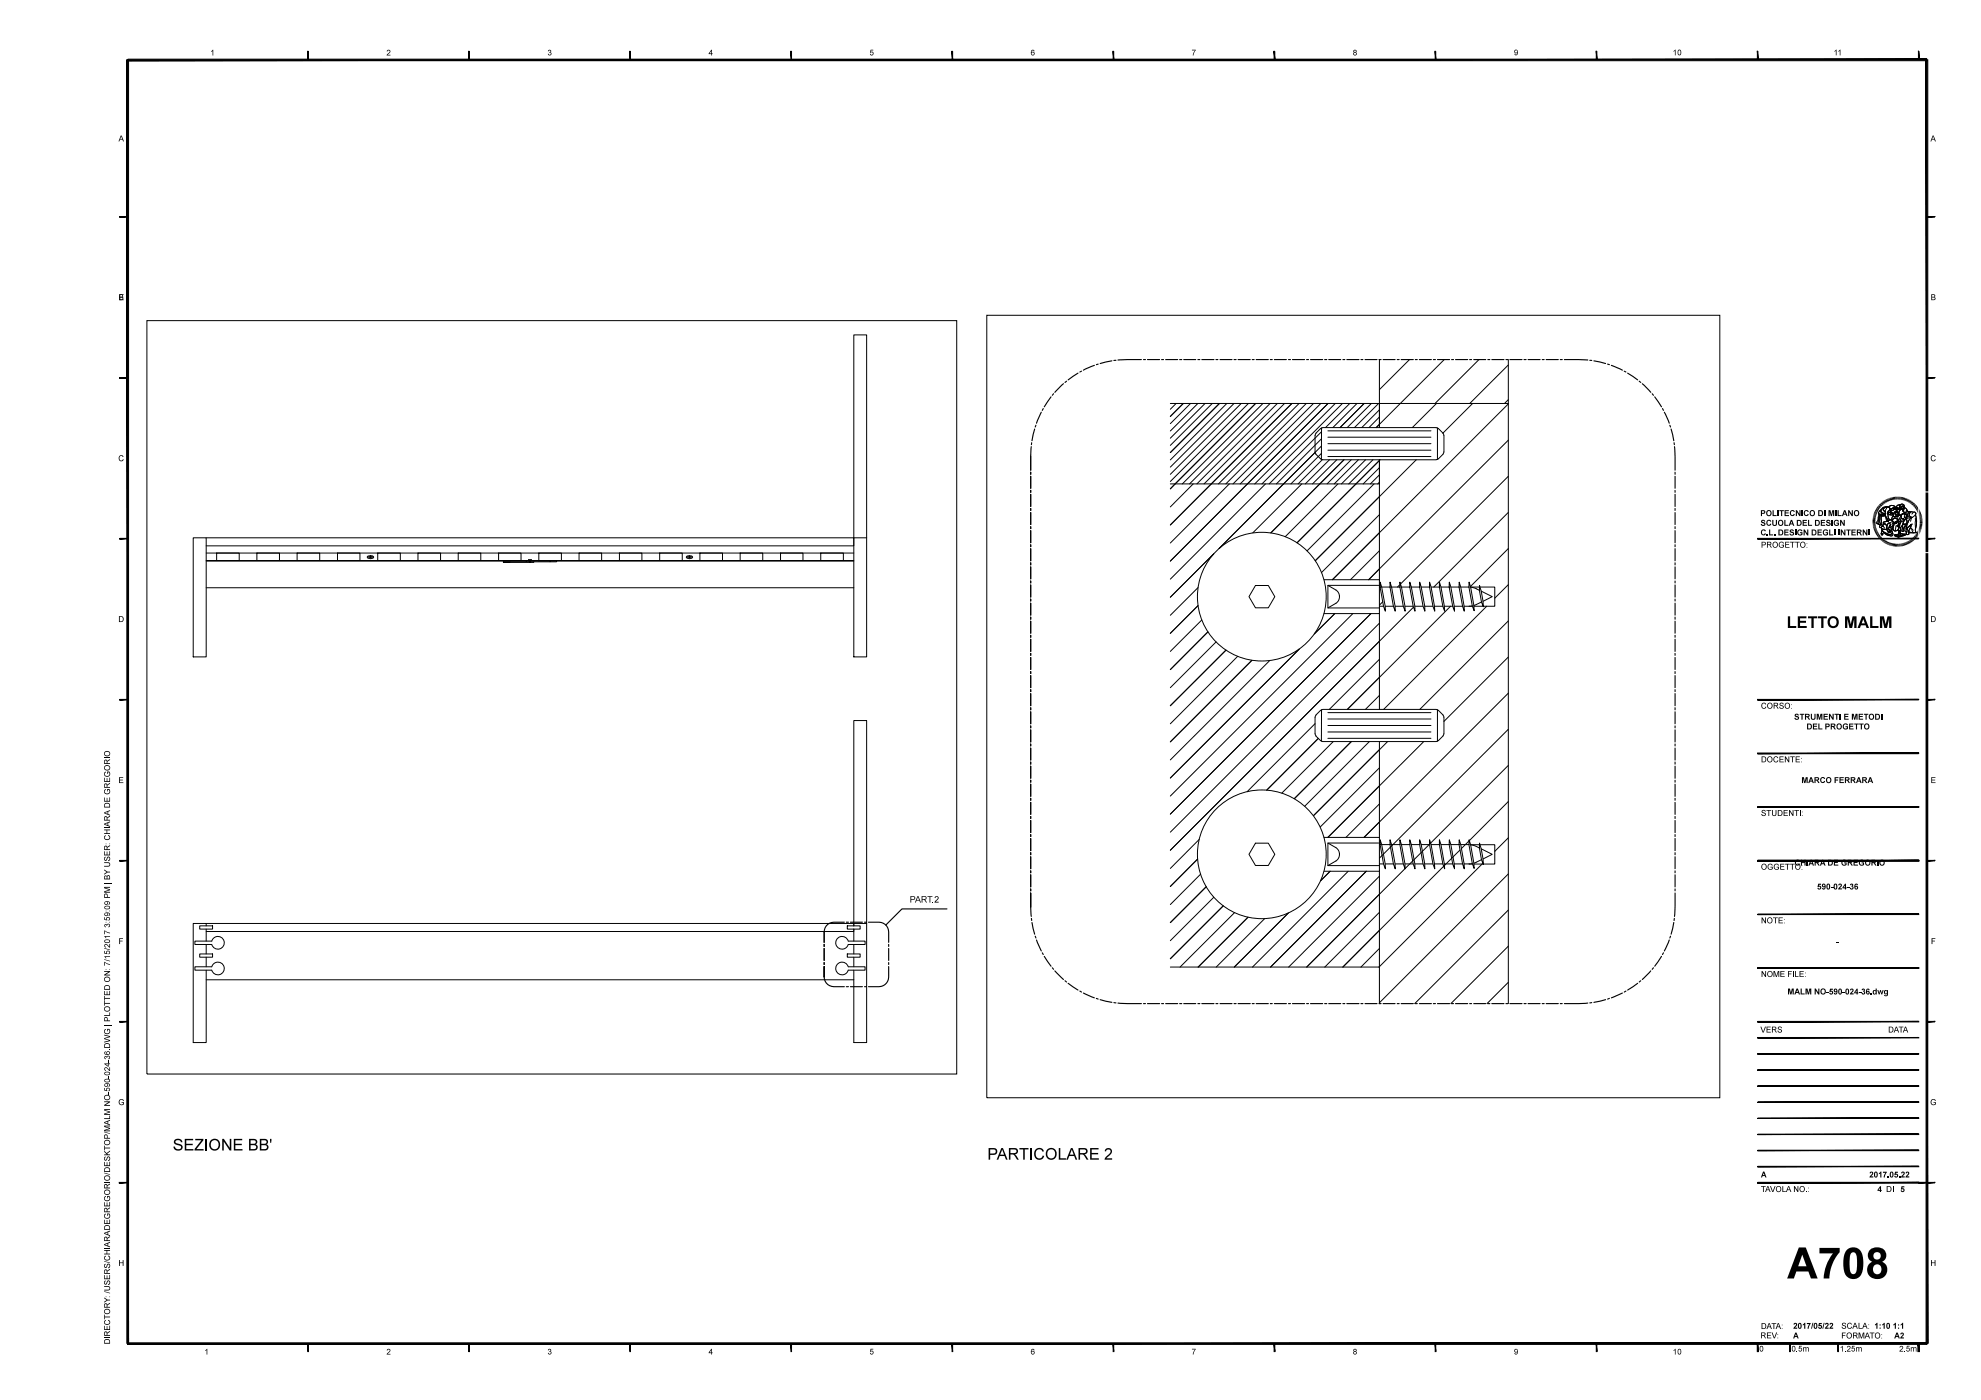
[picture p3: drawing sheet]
<svg xmlns="http://www.w3.org/2000/svg" width="594mm" height="420mm" viewBox="0 0 594 420" stroke-linecap="round" stroke-linejoin="round" font-family="sans-serif">
<g fill="none" stroke="#000" stroke-width=".3">
<path d="M44 96.2h242.9v226h-242.9zM295.9 94.6h219.8v234.7h-219.8zM256 100.5h3.9v96.6h-3.9zM413.6 107.9v20.4v-7.3h-62.7M422.6 107.9l-9 9M433 107.9l-20.4 20.4M443.5 107.9l-13.2 13.1M452.3 109.5l-11.6 11.5M452.3 119.9l-1.2 1.1M452.3 107.9v193.2M352.7 121l-1.8 1.8M354.8 121l-3.9 3.9"/>
<path d="M357 121l-6.1 6.1M359.2 121l-8.3 8.3M361.3 121l-10.4 10.5M363.5 121l-12.6 12.6M365.7 121l-14.8 14.8M367.9 121l-17 17M370 121l-19.1 19.1M372.2 121l-21.3 21.3M374.3 121l-23.4 23.5M378.7 121l-24.2 24.2M380.9 121l-24.2 24.2M383 121l-24.1 24.2"/>
<path d="M385.2 121l-24.2 24.2M389.5 121l-24.1 24.2M391.7 121l-24.1 24.2M393.8 121l-24.1 24.2M394.3 130.6v5M394.4 135.6l.2 .7 1.4 1.3 .6 .3M394.6 129.9l-.2 .7M396 121l-24.1 24.2M396.2 133.8l-30.7 30.8 28.8-28.8M396.2 131.7l-13.5 13.5M396.2 136l-9.1 9.2M396.3 129.5l-15.7 15.7"/>
<path d="M396.3 128.4l-.1 9.4M396.5 137.9l-7.3 7.3M396.6 128.3l-.6 .3-1.4 1.3M396.6 128.3h34M396.6 137.9h34M398.2 133.1h30.9M398.2 135.1h30.9M398.2 137h30.9M398.2 131.2h30.9M398.2 129.3h30.9M398.6 137.9l-7.2 7.3M400.4 121l-24.2 24.2"/>
<path d="M400.8 137.9l-7.2 7.3M402.5 121l-24.1 24.2M404.7 121l-7.3 7.3M405.2 137.9l-7.3 7.3M406.9 121l-7.3 7.3M407.3 137.9l-7.2 7.3M409 121l-7.2 7.3M409.5 137.9l-7.3 7.3M411.2 121l-7.2 7.3M411.7 137.9l-7.3 7.3M413.4 121l-7.3 7.3M413.6 122.9l-5.3 5.4"/>
<path d="M413.6 125.1l-3.1 3.2M413.6 121h38.7M413.8 137.9l-24.9 24.9 24.7-24.7M424.7 137.9l-30.3 30.3 19.2-19.2M430.6 128.3l.7 .3M430.7 121l-7.2 7.3M431 128.4v9.4M431.3 137.6l-.7 .3M432.6 130l.3 .6M432.9 135.6l-.3 .7-1.3 1.3M433 130.6v5M441.6 121l-8.9 8.9-1.4-1.3"/>
<path d="M452.3 121.2l-52.8 52.7 14.1-14.1M452.3 132l-41.9 41.9M350.9 145.2h62.7v-7.3v36M352.4 145.2l24.1-24.2-25.6 25.7zM357.8 145.2l-6.9 6.9M363.2 145.2l24.2-24.2-36.5 36.5zM368.6 145.2l-17.7 17.7M374 145.2l24.2-24.2-47.3 47.3zM379.5 145.2l-28.6 28.5M381.1 159.9l21.9-22zM390.3 145.2l-14.7 14.7M401.2 145.2l-15.8 15.8"/>
<path d="M412 145.2l-20.1 20M413.6 140.3l-4.9 4.9M413.6 142.5l-2.7 2.7M413.6 144.7l-.5 .5M413.6 154.4l-17.3 17.4M452.3 142.9l-32.4 32.3M452.3 153.7l-22.4 22.4M561.6 156.1l.7 .1M561.6 156.5h.6M561.6 155.8h.7M561.7 155.5h.6M561.7 155.1l.6 .1"/>
<path d="M561.8 154.8l.6 .1M561.9 154.4l.6 .2M562 154.1l.6 .2M562.1 153.8l.6 .2M562.2 153.5l.6 .2M562.3 156.8h-.7M562.3 157.1l-.7 .1M562.3 157.4l-.6 .1M562.3 157.7l-.6 .1M562.4 153.1l.6 .3M562.4 158l-.7 .2M562.5 158.3l-.6 .2"/>
<path d="M562.5 152.8l.6 .4M562.6 158.6l-.6 .2M562.7 158.9l-.6 .3M562.7 152.5l.6 .4M562.8 159.2l-.6 .3M562.9 152.2l.5 .4M562.9 159.5l-.6 .3M563.1 152l.5 .4M563.1 159.8l-.6 .3M563.3 151.7l.5 .5M563.4 154.3l.8-.1a.68 .68 0 0 0 1.1-.1v.6l-.5 .1a1.02 1.02 0 0 1-1.4-.5zM563.4 154.2l.1 .4"/>
<path d="M563.6 154.7l-.7 2.4 .3 .2M563.6 151.4l.4 .5M563.7 153.1l.3-.1-.1 .5 .3 .3 1 .3a.74 .74 0 0 1-1.1 .2h-.5l-.4-.4zM563.8 151.2l.4 .5M563.8 154.7l.4 .1-.2 .4 .1 2.2-.4 .1-.5-.3zM563.8 154.7v.1a1.29 1.29 0 0 0-.3 1.5l-.3 1 .7 .1M564 153h-.1a.68 .68 0 0 0-.6 .6 .68 .68 0 0 0 .4 .7l.5-.1a.68 .68 0 0 0 1.1-.1M564 151l.5 .5M564.1 158.2l.1 .3 .5 .3 1.1-.1M564.2 152.7l.2-.2a1.17 1.17 0 0 1 1.4-.4h.2a.98 .98 0 0 0-1.3 .9l.6 .4v.7l-1.3-.5zM564.2 154.8h.5a.91 .91 0 0 1 1.1 .7l.1 .8-.3 .1a.54 .54 0 0 0-.7 .2 .54 .54 0 0 0 0 .6 .47 .47 0 0 1-.7 .3 .47 .47 0 0 1-.2-.6zM564.2 158.5l1.2 .3a.39 .39 0 0 1 .4 0 .39 .39 0 0 1 .2 .4l.1 .4 .3-.2 .1 .4v-.5l.3 .4-.2-.5 .4 .2-.7-.8a.43 .43 0 0 1 .4-.6 .43 .43 0 0 1 .4 .6l.1 .5a.86 .86 0 0 1-.2 1.2 .86 .86 0 0 1-1.2-.2l-1.4-.9z"/>
<path d="M564.2 158.5v.5l.8 .7 1.9 .8M564.2 154.8l-.2 .4 .1 2.2M564.3 159.2l.5 .3a2.28 2.28 0 0 0 2.4 .7l.2-.5a.63 .63 0 0 1 .1 1 .63 .63 0 0 1-1 0l-1.4-.7a.37 .37 0 0 0-.5-.1 .37 .37 0 0 0-.1 .5l-.3 .1-.2-.4zM564.3 159.2v.2a.64 .64 0 0 0-.3 .6 .64 .64 0 0 0 .5 .5v-.1a.36 .36 0 0 1 .1-.5 .36 .36 0 0 1 .5 .1l.5 .4a1.55 1.55 0 0 0 2 .1l-.2-.7M564.3 150.8l.4 .5M564.5 157.7a.49 .49 0 0 0-.7-.2 .49 .49 0 0 0 0 .8 .73 .73 0 0 1 .8-.4 .73 .73 0 0 1 .6 .6M564.6 150.5l.4 .6M564.7 157.4l.5-.2a1 1 0 0 1 .4 1.6l-1.4-.3-.2-.4 .7-.1zM564.7 156.7l1.2-.4 .2 .2 .3-.5h.3a1.04 1.04 0 0 1 1.2 .9l-.1 .6-.6 .6-.7-.1 .3-.3a.47 .47 0 0 0-.4-.7 .47 .47 0 0 0-.5 .5l-.1 .2-.7-.6-.4 .1zM564.8 152.6a.98 .98 0 0 1 1-.6 .98 .98 0 0 1 .9 .9 1.77 1.77 0 0 0-.6 2.1l.2 .6 .5 .4h-.4l-.3 .5-.8-1.9-.1-1.2a.5 .5 0 0 1-.4-.8zM564.9 150.3l.3 .6M565 157l.8 .7"/>
<path d="M565.1 157.1l-.5 .4 .1 .4M565.2 150.2l.3 .5M565.3 154.7l-1.8-.1-.3 .4a2.32 2.32 0 0 1-.7 1.9l.3 .2M565.5 155l.2 1.4M565.5 150l.3 .5M565.7 152.4l-.4 .9v1.3l.6 1.2v.5l.3 .1 .1-.3 .5-.1-.1-.2a2.39 2.39 0 0 1-.8-1.8l.2-.5a.78 .78 0 0 0 .5-1.1 .78 .78 0 0 0-1.1-.3 .97 .97 0 0 0-1.2 .5l-.3 .4v.6l1.2 .5M565.8 149.8l.3 .6M565.8 156.3l-.2 .1a.54 .54 0 0 0-.7 .2 .54 .54 0 0 0 0 .6M566 152.1a.98 .98 0 0 0-1.3 .9l.6 .4M566.1 157.2l.2-.3 .6 .5-.7 1.3 .8 .7-.4-.2 .2 .5-.3-.4 .1 .5-.2-.4-.3 .2 .1-.2-.4-.6v-.8zM566.1 157.2a.49 .49 0 0 1 .4-.2 .49 .49 0 0 1 .4 .4l-.7 1.3 .8 .7-.4-.2 .2 .5-.3-.4v.5l-.1-.4-.3 .2 .1-.2-.4-.6v-.8zM566.1 149.7l.2 .6"/>
<path d="M566.2 153.9l.8-.3 .2 .3h-.3l.1 .5a.62 .62 0 0 1-.8-.5zM566.2 153.3l.9-.3-.1 .6-1.1 .4zM566.2 153.9l.2 .4 .6 .1M566.3 152.1l.6-.5 1 .2a.31 .31 0 0 1 .4 .2 .31 .31 0 0 1-.2 .4l-.4-.2-.3 .4a.72 .72 0 0 1-1.1-.5zM566.3 152.2l.1-.2a1.12 1.12 0 0 1 1.9 .4l-.6-.2-.6 .5-.5-.2M566.4 149.6l.2 .6M566.6 152.5l.4 .2 .8-.5 .3 .2-.2 .6-.4 .2-.4-.2-.6 .1zM566.7 149.4l.2 .7M566.8 155.9a1.12 1.12 0 0 1 1 .7 1.12 1.12 0 0 1-.2 1.2h-.1M566.9 153.9l.9 .1-.6 .5-.4-.2zM566.9 158.2l.3 .9a.79 .79 0 0 1 .1 .9 .79 .79 0 0 1-.9 .3M566.9 153.6l.3 .3"/>
<path d="M567 153.3v.3l-1.1 .4M567 156.8l-.7 .1M567 149.4l.2 .6M567.1 153l-.3 .5M567.2 156.5l.7 .4M567.3 153.9h.5l-.3 .1-.1 .5-.5-.1v-.5h.4l-.1 .1M567.3 156.9a.67 .67 0 0 1 .2 .9 .67 .67 0 0 1-.9 .2M567.4 155.9l.6-.5 .5 .1 .7 .7-.6 .2a.61 .61 0 0 1-.7 .4 .61 .61 0 0 1-.5-.6zM567.4 156.1l.1-.3a.91 .91 0 0 1 1-.3 .91 .91 0 0 1 .6 .9l-.3-.1-1 .4M567.4 149.3l.1 .6M567.4 158.7l.8 .6M567.6 153h.1"/>
<path d="M567.7 152.5l.1 .2M567.7 158.1l.1 .9M567.7 154.8l-.5 .7v.6M567.7 149.2l.1 .6M567.8 152.6l-.1 .1M567.8 156.8l1.1-.5-.4 .7zM567.8 156.7l.6 .4 .5-.5a.47 .47 0 0 0 .3-.5 .47 .47 0 0 0-.4-.4l-.9-.2-.5 .6h-.2l.5-1.3 .2 .2h1.1l.4-.4v-.3l.6 .2 .2 .9-.3 .6 .2 .4-.4 .6a.54 .54 0 0 0-.5 .7l-.3-.1-.1 .2 .5 .1v.4l.2-.3-.1 .4a.91 .91 0 0 1-.6 .9 .91 .91 0 0 1-1-.2l-.4-.5 .3-.5 .2-1.1M567.8 157.5l-.2 .9-.4 .4M568 152.7l.9-.1a.36 .36 0 0 1-.1 .6 .36 .36 0 0 1-.5-.4zM568 149.2l.1 .6M568.1 153.6l.8-.2 .5 .7a.29 .29 0 0 1 .1 .5 .29 .29 0 0 1-.4 0l.1-.5a.47 .47 0 0 0-.5-.6 .47 .47 0 0 0-.3 .8 .43 .43 0 0 1 0 .6 .43 .43 0 0 1-.6-.1 .43 .43 0 0 1 .1-.6zM568.1 152.5l-.6 .7-.4-.2-.5 .1"/>
<path d="M568.3 153.6a.71 .71 0 0 1 .9 .3 .71 .71 0 0 1 0 .8l-.2 .3h-.5zM568.4 149.1l.1 .7M568.5 157.8l-.3 1.5 1-.2M568.5 152.6a.36 .36 0 0 1 .5-.3 .36 .36 0 0 1 .1 .6M568.5 156.9h.1M568.5 152.3l.3-.1a.37 .37 0 0 1 .4 .3 .37 .37 0 0 1-.1 .4l-.2-.3h-.4zM568.6 156.6h.1M568.6 156.8l.1 .1M568.7 153.8h.1M568.7 153.7l-.1 .1M568.8 149.1v.6M568.8 152.7h-.8l.3 .1a.35 .35 0 0 0 .4 .3 .35 .35 0 0 0 .3-.4l-.2-.1 .1 .2"/>
<path d="M568.9 157.6l.3 .1a.53 .53 0 0 1 .5-.7l-.4 1.3v-.4h-.3zM568.9 155v.7M568.9 156.4l-.4 .6-.5-.2M568.9 153.6l.3 .3-.1 .1M569.1 153.7a.4 .4 0 0 0-.6-.2 .4 .4 0 0 0-.1 .6 .51 .51 0 0 1 .1 .9 .51 .51 0 0 1-.8-.3l.2-.4a.87 .87 0 0 1 .8-1l.5 .3 .2 .5a.28 .28 0 0 1 .1 .5 .28 .28 0 0 1-.4-.2M569.1 149.1v.6M569.2 154.1h-.2M569.2 153.9v.5h-.7M569.2 154.7l-.7 .3M569.3 152.8l.1-.1 .2 .4-.3 .8M569.3 157.2h.1M569.3 157.7v.6l.2-.3"/>
<path d="M569.4 152.4l.1 .4M569.4 154.3l-.1-.4 .3-.8-.4-.6a.53 .53 0 0 1-.4-.7 .53 .53 0 0 1 .6-.4l.4 .1-.3 .7 .2 .8 .2-.5a.37 .37 0 0 0 .3 .3 .37 .37 0 0 0 .4-.1l-.1 .6 .3-.1 .3 .6-1.1 .7M569.4 149.1v.7M569.5 157.5l-.1 .2-.1-.2M569.5 155.3l-.1 1.3M569.5 154.5l.5 .2M569.6 159.1l.3 1.1-.3-.6-.3 .6zM569.6 156.4l-.3 .3v.5M569.7 157a.54 .54 0 0 0-.5 .7l-.3-.1-.1 .2 .5 .1M569.7 155.3l-.4 .9M569.8 151.5a.71 .71 0 0 1 1.1 0l.1 1-.5 .8 .3-1.1a.36 .36 0 0 0-.1-.4 .36 .36 0 0 0-.5 .1l-.5 1.1-.2-.8zM569.8 151.5a.7 .7 0 0 1 .7-.3 .7 .7 0 0 1 .5 .6v.7l-.5 .8 .3-1.1a.36 .36 0 0 0-.1-.4 .36 .36 0 0 0-.5 .1l-.5 1.1-.2-.8z"/>
<path d="M569.8 151.5l-.1-.1a.8 .8 0 0 0-1 .8M569.8 149.2l-.1 .6M569.9 152.5a.37 .37 0 0 0 .3 .3 .37 .37 0 0 0 .4-.1M570 154.5a1.25 1.25 0 0 1 2 .2 1.22 1.22 0 0 1-1.4 1.1l-.5-.5zM570 151.9h.3a.34 .34 0 0 1 .4-.1 .34 .34 0 0 1 .1 .4l-.2 .4a.44 .44 0 0 1-.6 0 .44 .44 0 0 1 0-.7zM570 156.4l.9-.1-.4 1.2-.7 1v.6h-.2l-.3 .6-.1-.9zM570 152.2h.3M570.1 156.4l-.9 2.6 .1 .7 .4-.6 .3 1.4-.4-.9-.4 1 .2-.9M570.1 152.6l.2 .1M570.1 155.5l-.2 .4 .1 .5 1.1-.2 .3-.5M570.1 149.2l-.1 .6M570.1 152.2v.1"/>
<path d="M570.2 152.5l.1 .1M570.5 152.4l.2 .1M570.5 149.2l-.2 .7M570.5 157.3l.8-.1-.2 .8a.95 .95 0 0 0-.1 1.2l-.2 .2-.5-.1zM570.5 152.4v.1M570.8 153.2l.3 .6M570.8 155.5v.1M570.8 154l1.1-.5h.7l-.6 .9zM570.8 149.3l-.2 .7M570.9 156.3l-.4 1.2-.7 1v.7M570.9 155.5l-.3 .1M571 152.2l.6 .5 .5 .8-.5 .1a.49 .49 0 0 1-.6 .1 .49 .49 0 0 1-.2-.5z"/>
<path d="M571 152.2l.6 .5 .3 .5M571 155.8h-.1M571.1 149.4l-.2 .6M571.3 157.2l-.2 .8a.84 .84 0 0 0-.1 1.2l-.2 .2-.5-.1 .2-1.9M571.5 149.5l-.3 .7M571.5 155.4l.3 .1-.1 .6a.8 .8 0 0 1 0 .9 .8 .8 0 0 1-.9 .3h-.3l.3-1zM571.5 155.2l-.1 .3M571.5 154.2l.4 .2 .1 .3M571.6 153.1l.5 .4M571.7 157.2l-1.2 .2M571.7 158.5l-.1 .2 .3 .2M571.8 149.7l-.3 .6"/>
<path d="M571.8 155.5l-.1 .6a2.29 2.29 0 0 1-.4 1.9 1.65 1.65 0 0 0 .3 1.7M571.9 158.3l1.1-1-.2 1-.6 1.2 .2 .7-.3 .2-.6-.2zM572 154.4a1 1 0 0 1 .6-.9 1 1 0 0 1 1 .2 .54 .54 0 0 1 .8 .2 .54 .54 0 0 1-.2 .7 1.18 1.18 0 0 1-1.1 .7 1.18 1.18 0 0 1-1.1-.6M572 154.7l-.5 .8a.8 .8 0 0 1-1.1 .2 .8 .8 0 0 1-.3-1.1l.1-.1a.49 .49 0 0 1 .5-.4 .49 .49 0 0 1 .4 .5 .29 .29 0 0 0-.1 .4 .29 .29 0 0 0 .4 .2 .64 .64 0 0 0 .1-.9 .64 .64 0 0 0-.8-.2l-.7 .4v.5M572.1 156.1v.6M572.1 149.8l-.3 .6M572.4 150l-.3 .5M572.5 155.3l-.9 .1M572.5 159.4l.6 .4M572.7 153.5h-.8l-1.1 .5M572.7 150.1l-.3 .6M572.9 158.3l.8 .8"/>
<path d="M572.9 155.3a6.2 6.2 0 0 0-1.3 3.4l1.4-1.4 .5-.1M573 153.5l.5 .1a.58 .58 0 0 1 .8 .1 .58 .58 0 0 1 0 .7 8.3 8.3 0 0 1 0 4.7l.3 .7h-2.4l.8-2.5-1.4 1.4a5.5 5.5 0 0 1 1.4-3.4l.4-.1a.92 .92 0 0 1-.9-.7 .92 .92 0 0 1 .5-1zM573 153.6h-.1a.89 .89 0 0 0-.4 1 .89 .89 0 0 0 .9 .6M573 150.3l-.3 .5M573 157.3l-.2 1-.6 1.2 .2 .7-.3 .2-.6-.2 .5-1.9M573.2 155.3l-.3 1.1M573.3 158.7l.2 .8 .4 .3M573.3 150.5l-.4 .5M573.6 150.7l-.4 .5M573.6 153.9l-.3 .3M573.8 150.9l-.4 .5M574.1 151.1l-.5 .5"/>
<path d="M574.3 155.5l.1 3.2M574.3 151.4l-.5 .5M574.4 154.4a11.1 11.1 0 0 1 0 5l.2 .4h-2.4M574.6 151.6l-.5 .5M574.8 151.9l-.5 .4M574.8 159.9l.5 .4M574.9 159.6l.6 .3M575 152.2l-.6 .4M575.1 159.4l.6 .2M575.2 152.5l-.6 .3M575.2 159.1l.6 .3M575.3 158.8l.6 .2"/>
<path d="M575.4 152.8l-.6 .3M575.4 158.5l.7 .2M575.5 158.2l.6 .2M575.5 153.1l-.5 .3M575.6 157.9l.6 .1M575.6 157.6l.7 .1M575.7 153.4l-.6 .2M575.7 157.3l.6 .1M575.7 156.7h.6M575.7 156.4h.6M575.7 156.9l.6 .1M575.8 153.7l-.6 .2"/>
<path d="M575.9 154l-.6 .2M576.1 154.4l-.7 .1M576.1 154.7l-.6 .1M576.2 155l-.6 .2M576.3 155.4l-.7 .1M576.3 156.1h-.6M576.3 155.7l-.6 .1M57.9 161.3h3.9v35.8h-3.9zM61.8 161.3h194.2v2.5h-194.2M61.8 176.3h194.2M61.8 168.3h194.2M61.8 168.2h194.2"/>
<path d="M61.8 165.9h194.2M65 165.9h6.7v2.3h-6.7zM77 165.9h6.8v2.3h-6.8zM89.1 165.9h6.8v2.3h-6.8zM101.2 165.9h6.7v2.3h-6.7zM110.4 166.8l-.2 .5 .5 .1M110.4 166.8h.3M111 167v.3M111.1 167h.1M111.1 166.9v.2M111.1 167.1h.1M111.1 167.1v.2"/>
<path d="M111.4 166.8h.3M111.7 166.8l.3 .5-.6 .1M113.3 165.9h6.7v2.3h-6.7zM125.3 165.9h6.8v2.3h-6.8zM137.4 165.9h6.8v2.3h-6.8zM149.5 165.9h6.7v2.3h-6.7zM150.9 168.5h2v.2h-2zM152.9 168.5h4.9M157.8 168.3v.2h7.1M158.5 168l.9 .1M158.5 168v.1M158.5 168h.9"/>
<path d="M158.7 168.2h.2M158.8 168.7h.1M158.8 168.2h.3M158.8 168.3h.3M158.8 168.4h.3l-.3 .1M158.8 168.7h.2M159.1 168.5l-.4 .2 .4-.1M159.1 168.2h-.3M159.1 168.3l-.3 .1M159.1 168.7h.1M160 168.5v.2h-7.1M161.6 165.9h6.7v2.3h-6.7z"/>
<path d="M164.9 168.3v.2h2v-.2M173.6 165.9h6.8v2.3h-6.8zM185.7 165.9h6.8v2.3h-6.8zM197.8 165.9h6.8v2.3h-6.8zM206.1 166.8l-.3 .5 .6 .1M206.1 166.8h.3M206.6 167.1l.2-.2 .1 .3-.2 .1zM206.8 167.1h.1M207.1 166.8h.3M207.4 166.8l.2 .5-.5 .1M209.9 165.9h6.7v2.3h-6.7zM221.9 165.9h6.8v2.3h-6.8z"/>
<path d="M234 165.9h6.8v2.3h-6.8zM246.1 165.9h6.8v2.3h-6.8zM256 161.3h3.9M359.2 176.3l-8.3 8.3M364 166.1l-13.1 13.1M376.4 175.7h3.9l1.9 3.3-1.9 3.3h-3.9l-1.9-3.3zM397 173.9h16.6v10.2h-16.6M398.2 175.6l2.7 1.7 .6 .8 .1 .9M401.6 179l-.1 .9-.9 1.1M401.6 179h.1M413.6 175.6h-15.4v6.8h15.4M413.6 165.2l-8.7 8.7"/>
<path d="M413.6 176.1h.2M413.8 174.6l.5 1.5 1.1 5.8v1.5l-.6-1.5-1-5.8zM414.3 176.1h2.5M416.8 174.6l.5 1.5 1 5.8 .1 1.5-.6-1.5-1-5.8zM417.3 176.1h2.5M419.8 174.6l.4 1.5 1.1 5.8v1.5l-.5-1.5-1-5.8zM419.8 175.4l-.8 .7M420.2 176.1h2.5M422.7 174.6l.5 1.5 1 5.8 .1 1.5-.6-1.5-1-5.8zM423.2 176.1h2.5M425.7 174.6l.4 1.5 1.1 5.8v1.5l-.5-1.5-1-5.8zM426.1 176.1h2.5"/>
<path d="M428.6 174.6l.5 1.5 1.1 7.3-.5-1.5-1.1-5.8zM429.1 176.1h2.5M431.6 174.6l.5 1.5 1.1 7.3-.6-1.5-1-5.8zM432.1 176.1h2.4M434.6 174.6l.4 1.5 1.1 7.3-.5-1.5-1.1-5.8zM435 176.1h2.5M437.5 174.6l.5 1.5 1 5.8 .1 1.5-.5-1.5-1.1-5.8zM438 176.1h2.5M440.5 174.6l.5 1.5 1 7.1-.5-1.4-1-5.7zM441 176.1l2.6 1M441 176.1h2.6M443.6 175.7l1.1 4.7 .1 1.6-.6-1.4-.6-3.5z"/>
<path d="M443.8 176.1h4.4v5.8h-6.2M444.1 177.3l3.3 1.7-2.7 1.4M452.3 164.6l-11.4 11.3M452.3 175.4l-4.1 4.1M563.2 160.1l-.5 .3M563.4 160.3l-.5 .4M563.6 160.6l-.5 .4M563.8 160.8l-.5 .5M564 161l-.5 .5M564.2 161.3l-.4 .5M564.5 161.5l-.5 .5M564.7 161.7l-.4 .5"/>
<path d="M564.9 161.9l-.4 .5M565.2 162.1l-.4 .5M565.5 162.2l-.4 .6M565.7 162.4l-.3 .6M566 162.6l-.3 .5M566.3 162.7l-.3 .6M566.6 162.8l-.2 .6M566.9 162.9l-.2 .6M567.2 163l-.2 .6M567.5 163.1l-.2 .6M567.8 163.1l-.1 .7M568.1 163.2l-.1 .6"/>
<path d="M568.2 160.5l1.9-.4 1.1 .2-2 .6zM568.2 160.5l1 .4v.2l-1-.3zM568.4 163.2l-.1 .7M568.7 163.2v.7M569 163.2l.1 .7M569.2 160.9l2-.6v.3l-2 .6zM569.2 160.9v.2M569.4 163.2v.7M569.7 163.2v.6M570 163.2l.1 .6M570.3 163.1l.1 .7M570.6 163l.2 .7"/>
<path d="M570.9 163l.2 .6M571.2 162.9l.2 .6M571.2 160.3v.3l-2 .6-1-.4v-.3M571.5 162.7l.2 .7M571.8 162.6l.3 .6M572.1 162.5l.3 .6M572.3 162.4l.4 .5M572.6 162.2l.4 .5M572.9 162l.4 .5M573.1 161.8l.4 .5M573.4 161.6l.4 .5M573.6 161.4l.5 .5"/>
<path d="M573.8 161.2l.5 .4M574 161l.5 .4M574.2 160.7l.5 .4M574.4 160.5l.6 .3M574.6 160.2l.6 .4M359.2 181.7l-8.3 8.3M360.4 186l-9.5 9.4M362.2 189.6l-11.3 11.3M364.6 192.6l-13.7 13.7M367.6 195l-16.7 16.7M371.1 196.9l-20.2 20.2M375.4 198.1l-24.5 24.5"/>
<path d="M380.7 198.2l-29.8 29.8M389.6 194.7l-38.7 38.7M400.2 184.1l-6.1 6.1M400.6 181l-2.4 1.4M405.7 184.1l-54.8 54.7M411.1 184.1l-60.2 60.1M413.6 187l-62.7 62.7M413.6 197.8l-15 15M413.6 184.1v28.7M413.6 181.9h1.2M414.6 180.5l-1 1M415.4 181.9h2.4"/>
<path d="M418.3 181.9h2.5M421.3 181.9h2.4M423.8 182.2l-72.9 72.9M424.2 181.9h2.5M427.2 181.9h2.5M430.1 181.9h2.5M433.1 181.9h2.5M435 181.9l-31 30.9M436.1 181.9h2.5M439 181.9h2.5M441.5 181.8l-1 .1M444.2 180.6l-2.3 1.1"/>
<path d="M445.8 181.9l-30.9 30.9M452.3 186.3l-26.6 26.5M452.3 197.1l-19.3 19.3M394.3 217.1l-20.3 20.4M394.3 215.1v5M396.3 212.9l-.1 9.5M396.6 212.9l-.6 .2-1.4 1.4-.2 .6M396.6 212.8h34M398.2 217.6h30.9M398.2 219.6h30.9M398.2 215.7h30.9M398.2 213.8h30.9"/>
<path d="M413.6 208.6l-4.2 4.2M430.6 212.9l.7 .2M431 212.9v9.5M431.3 213.1l1.3 1.4 .3 .6M433 215.1v5M452.3 208l-43.3 43.2M452.3 218.8l-38.7 38.6M394.4 220.1l.2 .7M394.6 220.8l1.4 1.4 .6 .2M395.3 221.5l-15.5 15.5M396.6 222.5h34M398.2 221.5h30.9"/>
<path d="M399.8 222.5l-15.4 15.4M405.2 222.5l-17.1 17.1M410.6 222.5l-19.4 19.4M413.6 230.3l-17.7 17.8M413.6 222.5v28.7M416.1 222.5l-22.3 22.2 19.8-19.8M426.9 222.5l-28.7 28.7M431.3 222.2l-.7 .2M432.9 220.1l-.3 .7-1.3 1.4M452.3 229.6l-60.5 60.5 21.8-21.8M359.1 257.7l-8.2 8.2M359.6 251.9l-8.7 8.6"/>
<path d="M376.4 253h3.9l1.9 3.3-1.9 3.3h-3.9l-1.9-3.3zM397 251.2h16.6v10.2h-16.6M398.2 252.9l2.7 1.7 .6 .8 .1 .9M401.6 256.3l-.1 .9-.6 .8-2.7 1.7M401.6 256.3h.1M413.6 252.9h-15.4v6.8h15.4M413.6 241.2l-10 10M413.6 259.2h1.2M413.6 253.4h.2M413.8 251.9l.5 1.5 1.1 5.8v1.5l-.6-1.5-1-5.8zM414.3 253.4h2.5M415.4 259.2h2.4"/>
<path d="M416.8 251.9l.5 1.5 1 5.8 .1 1.5-.6-1.5-1-5.8zM417.3 253.4h2.5M418.3 259.2h2.5M419.8 251.9l.4 1.5 1.1 5.8v1.5l-.5-1.5-1-5.8zM420.2 253.4h2.5M421.3 259.2h2.4M422.7 251.9l.5 1.5 1 5.8 .1 1.5-.6-1.5-1-5.8zM423.2 253.4h2.5M424.2 259.2h2.5M425.7 251.9l.4 1.5 1.1 5.8v1.5l-.5-1.5-1-5.8zM426.1 253.4h2.5M427.2 259.2h2.5"/>
<path d="M428.6 251.9l.5 1.5 1.1 7.3-.5-1.5-1.1-5.8zM429.1 253.4h2.5M430.1 259.2h2.5M431.6 251.9l.5 1.5 1.1 7.3-.6-1.5-1-5.8zM432.1 253.4h2.4M433.1 259.2h2.5M434.6 251.9l.4 1.5 1.1 7.3-.5-1.5-1.1-5.8zM435 253.4h2.5M436.1 259.2h2.5M437.5 251.9l.5 1.5 1 5.8 .1 1.5-.5-1.5-1.1-5.8zM437.8 255l-35.1 35.1M438 253.4h2.5"/>
<path d="M440.5 251.9l.5 1.5 1 7.1-.5-1.4-1-5.7zM440.5 259.2h1M441 253.4l2.6 1M441 253.4h2.6M441.5 259.1l-2.5 .1M443.6 252.9l1.1 4.8 .1 1.6-.6-1.4-.6-3.5zM443.8 253.4h4.4v5.8h-6.2M444.1 254.6l3.3 1.7-2.7 1.4M444.2 257.9l-2.3 1.1M444.6 259l-31.1 31.1M452.3 240.5l-14.1 14.1M452.3 251.3l-4.1 4.1"/>
<path d="M31.2 265h2.3M59.9 277.8h3.8v.9h-3.8zM61.8 277.8v-.8h-3.9v35.8h3.9v-21.7M61.8 277h194.2v.8v-61.6h3.9v96.6h-3.9v-21.7M61.8 279.5h194.2v-.8v3.6M61.8 278.7v3.6M254.1 277.8h3.8v.9h-3.8zM256 277h3.9M360 262.3l-9.1 9.1M361.7 266l-10.8 10.8M364 269.2l-13.1 13M366.8 271.7l-15.9 15.9"/>
<path d="M370.2 273.8l-16.4 16.3M374.2 275.2l-14.9 14.9M379.2 275.6l-14.5 14.5M386.3 273.9l-16.2 16.2M398.8 261.4l-2.8 2.9M404.3 261.4l-28.7 28.7M409.7 261.4l-28.7 28.7M413.6 262.9l-27.2 27.2M413.6 273.7l-16.4 16.4M413.6 261.4v39.7M452.3 262.2l-38.7 38.6M452.3 273l-28.1 28.1"/>
<path d="M58.4 282.3h5.1a1.9 1.9 0 0 1 2.9-1 1.9 1.9 0 0 1 0 3.1 1.9 1.9 0 0 1-2.9-1.1h-5.1zM58.4 290h5.1a1.9 1.9 0 0 1 2.9-1 1.9 1.9 0 0 1 0 3.1 1.9 1.9 0 0 1-2.9-1.1l-5.1 .1zM59.9 286.2h3.8v1h-3.8zM61.8 283.3v2.9M61.8 287.2v2.8M61.8 293.9h194.2M251.1 281.5a1.9 1.9 0 0 1 3.2 .8h5.1v1h-5.1a1.91 1.91 0 0 1-2.8 1.2 1.91 1.91 0 0 1-.4-3zM251.1 289.2a1.9 1.9 0 0 1 3.2 .8h5.1v1.1l-5.1-.1a1.91 1.91 0 0 1-2.8 1.2 1.91 1.91 0 0 1-.4-3zM254.1 286.2h3.8v1h-3.8zM256 283.3v2.9M256 287.2v2.8M350.9 290.1h62.7"/>
<path d="M413.6 284.5l-5.5 5.6M452.3 283.9l-17.3 17.2M452.3 294.7l-6.4 6.4M31.2 307.5h2.3"/>
<circle cx="111.1" cy="167.1" r=".47"/>
<circle cx="206.7" cy="167.1" r=".47"/>
<circle cx="378.4" cy="179" r="19.3"/>
<circle cx="378.4" cy="256.3" r="19.3"/>
</g>
<g fill="#000">
<path d="M63.3 15.4l.6-.5v1.7h-.2v-1.3l-.4 .3zM116.1 15.1a.59 .59 0 0 1 .9 .2 .59 .59 0 0 1-.4 .8l-.4 .3h.9v.2h-1.2l.3-.4a.65 .65 0 0 0 .5-1l-.7 .2zM164.4 15a.44 .44 0 0 1 .7 0 .44 .44 0 0 1-.1 .7 .53 .53 0 0 1 .1 .9 .53 .53 0 0 1-.8-.5h.2a.34 .34 0 0 0 .4 .3 .34 .34 0 0 0 .2-.4 .34 .34 0 0 0-.4-.2v-.2a.27 .27 0 0 0 .4-.2 .27 .27 0 0 0-.3-.3 .27 .27 0 0 0-.3 .2l-.2 .1zM261 14.9h.9v.2h-.7l-.1 .5a.55 .55 0 0 1 .8 .3 .55 .55 0 0 1-.4 .7 .55 .55 0 0 1-.7-.5h.2a.35 .35 0 0 0 .6 .2 .35 .35 0 0 0 0-.5 .35 .35 0 0 0-.5 0h-.2zM357.4 14.9h1.1l-.6 1.7h-.2v-.4l.6-1.1h-.9zM501.8 15.3l.6-.4v1.7h-.2v-1.3l-.4 .2zM550.1 15.3l.6-.4v1.7h-.2v-1.3l-.4 .2zM551.2 15.3l.7-.4v1.7h-.3v-1.3l-.4 .2zM35.8 88.3h1.3v.2h-1v.5h.9v.3h-.9v.5h1v.3h-1.3zM35.8 136.8a.72 .72 0 0 1 1.2 .3h-.2a.59 .59 0 0 0-.9-.2 .59 .59 0 0 0 0 1 .48 .48 0 0 0 .5 .3 .48 .48 0 0 0 .4-.5l.3 .1a.84 .84 0 0 1-1.2 .5 .84 .84 0 0 1-.2-1.3zM579.2 136.8a.72 .72 0 0 1 1.2 .3h-.3a.59 .59 0 0 0-.9-.2 .59 .59 0 0 0 0 1 .48 .48 0 0 0 .6 .3 .48 .48 0 0 0 .4-.5l.2 .1a.84 .84 0 0 1-1.2 .5 .84 .84 0 0 1-.2-1.3zM528.2 156.1a.67 .67 0 0 1 1.1 .4l-.6-.3-.3 .1 .1 .3a.68 .68 0 0 1 .8 .5 .68 .68 0 0 1-.5 .8 .68 .68 0 0 1-.8-.5v-.2h.3a.34 .34 0 0 0 .4 .3 .34 .34 0 0 0 .3-.4 .68 .68 0 0 1-.8-.3 .68 .68 0 0 1 0-.7z"/>
<path d="M528.2 159.1a.75 .75 0 0 1 1.3 .2l-.3 .1a.5 .5 0 0 0-.7 0 .5 .5 0 0 0-.1 .7 .5 .5 0 0 0 .7 0l.1-.2 .3 .2a.85 .85 0 0 1-1.3 .3 .85 .85 0 0 1 0-1.3zM529.8 156.2a.75 .75 0 0 1 1.3 .2l-.3 .1a.5 .5 0 0 0-.7 0 .5 .5 0 0 0-.1 .7 .5 .5 0 0 0 .7 0l.1-.1 .3 .1a.85 .85 0 0 1-1.3 .3 .85 .85 0 0 1 0-1.3zM531.4 156h.3v.9a.4 .4 0 0 0 .4 .6 .4 .4 0 0 0 .4-.5v-1h.3v.9a.72 .72 0 0 1-.7 .9 .72 .72 0 0 1-.7-.9zM531.5 153.1h.3v1.4h.9v.3h-1.2zM533 153.1h.3v1.7h-.3zM533.5 153.1h1.4v.3h-.5v1.4h-.3v-1.4h-.6zM535 156h.4v1.4h.8v.3h-1.2zM535.1 153.1h1.3v.3h-1v.3h.9v.3h-.9v.5h1v.3h-1.3zM536.9 153.3a.75 .75 0 0 1 1.3 .2l-.4 .1a.5 .5 0 0 0-.7 0 .5 .5 0 0 0 0 .7 .5 .5 0 0 0 .7 0v-.2l.4 .2a.85 .85 0 0 1-1.3 .3 .85 .85 0 0 1 0-1.3zM538.5 153.1h.3l.8 1.2v-1.2h.3v1.7h-.4l-.7-1.2v1.2h-.3zM539.2 159a.8 .8 0 0 1 1.3 .3l-.4 .1a.55 .55 0 0 0-.7 0 .55 .55 0 0 0 0 .8 .55 .55 0 0 0 .7 0v-.3h-.4v-.2h.8v.7a.95 .95 0 0 1-1.4 0 .95 .95 0 0 1 .1-1.4zM540.2 153.1h.4v1.7h-.4z"/>
<path d="M540.5 156h1.3v.3h-1v.4h.9v.2h-.9v.5h1v.3h-1.3zM541.1 153.3a.75 .75 0 0 1 1.3 .2l-.4 .1a.5 .5 0 0 0-.7 0 .5 .5 0 0 0 0 .7 .5 .5 0 0 0 .7 0v-.2l.4 .2a.85 .85 0 0 1-1.4 .3 .85 .85 0 0 1 .1-1.3zM542.1 156h.4v1.4h.8v.3h-1.2zM546 156h1.3v.3h-1v.4h.9v.2h-.9v.5h1v.3h-1.3zM546.9 153.1h.4v1.7h-.4zM546.9 159a.8 .8 0 0 1 1.2 .3l-.3 .1a.55 .55 0 0 0-.8 0 .55 .55 0 0 0 0 .8 .55 .55 0 0 0 .8 0v-.3h-.4v-.2h.7v.7a.95 .95 0 0 1-1.3 0 .95 .95 0 0 1 .1-1.4zM547.7 156.1a.67 .67 0 0 1 1.1 .4l-.6-.3-.3 .1 .2 .3a.68 .68 0 0 1 .8 .5 .68 .68 0 0 1-.6 .8 .68 .68 0 0 1-.8-.5v-.2h.3a.34 .34 0 0 0 .4 .3 .34 .34 0 0 0 .3-.4 .68 .68 0 0 1-.7-.3 .68 .68 0 0 1-.1-.7zM548.3 153.1h.6l.2 1.2 .3-1.2h.6v1.7h-.3l-.1-1.4-.3 1.4h-.3l-.4-1.4v1.4h-.3zM549.2 156h.3v1.7h-.3zM550.3 153.1h.4v1.7h-.4zM550.1 156.1a.8 .8 0 0 1 1.3 .3l-.3 .1a.56 .56 0 0 0-.8 0 .56 .56 0 0 0-.1 .8 .56 .56 0 0 0 .8 .1l.1-.3h-.4v-.3h.7v.7a.95 .95 0 0 1-1.4 0 .95 .95 0 0 1 .1-1.4zM551 153.1h.3v1.4h.9v.3h-1.2z"/>
<path d="M551.7 156h.4l.7 1.2v-1.2h.4v1.7h-.4l-.7-1.1v1.1h-.4zM554.2 153.1h.3l.7 1.2v-1.2h.4v1.7h-.4l-.7-1.2v1.2h-.3zM529.8 160.3h.3v.3h-.3zM530.5 158.9h.3v1.4h.9v.3h-1.2zM531.9 160.3h.4v.3h-.4zM533.6 162.7l.1-.1a.76 .76 0 0 1 1.2 .4l-.2 .1a.63 .63 0 0 0-1-.2 .63 .63 0 0 0 0 .9 .52 .52 0 0 0 .5 .3 .52 .52 0 0 0 .5-.5h-.5v-.2h.7v.7a.95 .95 0 0 1-1.4 0 .95 .95 0 0 1 .1-1.4zM535 158.9h1.3v.2h-1v.4h.9v.3h-.9v.5h1v.3h-1.3zM535.3 162.5h1.2v.2h-1v.6h.9v.2h-.9v.6h1.1v.2h-1.3zM536.8 159a.67 .67 0 0 1 1.1 .4l-.7-.3-.2 .1 .1 .2a.68 .68 0 0 1 .8 .6 .68 .68 0 0 1-.5 .8 .68 .68 0 0 1-.8-.5l-.1-.2 .4-.1a.34 .34 0 0 0 .4 .4 .34 .34 0 0 0 .2-.4 .68 .68 0 0 1-.7-.3 .68 .68 0 0 1 0-.7zM536.7 162.5h1.4v.2h-.5v1.6h-.3v-1.6h-.6zM538.3 158.9h.3v1.7h-.3zM538.2 162.5h1.4v.2h-.5v1.6h-.3v-1.6h-.6z"/>
<path d="M540.8 158.9h.4l.7 1.2v-1.2h.3v1.7h-.3l-.8-1.2v1.2h-.3zM545 158.9h1.3v.2h-1v.4h.9v.3h-.9v.5h1v.3h-1.3zM548.5 158.9h.3v1.4h.9v.3h-1.2zM549.9 158.9h.4v1.7h-.4zM551.3 158.9h.3v1.7h-.3zM551.9 158.9h.4l.7 1.2v-1.2h.4v1.7h-.4l-.7-1.2v1.2h-.4zM553.6 158.9h1.3v.2h-.5v1.5h-.3v-1.5h-.5zM555.1 158.9h1.3v.2h-.9v.4h.9v.3h-.9v.5h1v.3h-1.4zM558.5 158.9h.4l.7 1.2v-1.2h.3v1.7h-.3l-.7-1.2v1.2h-.4zM560.3 158.9h.3v1.7h-.3zM536.1 184.9h.7v2.9h1.8v.6h-2.5zM539.1 184.9h2.6v.6h-2v.7h1.8v.6h-1.8v1h2v.6h-2.6z"/>
<path d="M542.1 184.9h2.8v.6h-1.1v2.9h-.7v-2.9h-1zM545.1 184.9h2.7v.6h-1v2.9h-.7v-2.9h-1zM553.2 184.9h1.2l.6 2.4 .5-2.4h1.2v3.5h-.7v-2.8l-.7 2.8h-.7l-.7-2.8v2.8h-.7zM560.8 184.9h.6v2.9h1.9v.6h-2.5zM563.7 184.9h1.2l.5 2.4 .6-2.4h1.1v3.5h-.6l-.1-2.8-.6 2.8h-.8l-.6-2.8v2.8h-.7zM528.3 211a.71 .71 0 0 1 1.3 .3l-.3 .1a.59 .59 0 0 0-.9-.2 .59 .59 0 0 0 0 .9 .48 .48 0 0 0 .6 .3 .48 .48 0 0 0 .4-.4h.2a.83 .83 0 0 1-1.2 .5 .83 .83 0 0 1-.2-1.3zM533.7 210.9a.68 .68 0 0 1 1.1 .4h-.2a.35 .35 0 0 0-.4-.3 .35 .35 0 0 0-.3 .4l.1 .1a.66 .66 0 0 1 .8 .5 .66 .66 0 0 1-.5 .8 .66 .66 0 0 1-.8-.6v-.2h.2a.43 .43 0 0 0 .5 .5 .43 .43 0 0 0 .4-.5 .43 .43 0 0 0-.6-.3 .46 .46 0 0 1-.4-.3 .46 .46 0 0 1 .1-.5zM538.3 214.2a.67 .67 0 0 1 1.1 .4l-.7-.2-.2 .1 .1 .2a.69 .69 0 0 1 .8 .6 .69 .69 0 0 1-.5 .8 .69 .69 0 0 1-.8-.6l-.1-.1 .4-.1a.34 .34 0 0 0 .3 .4 .34 .34 0 0 0 .3-.4v-.1a.64 .64 0 0 1-.7-.2 .64 .64 0 0 1 0-.8zM539.7 214.1h1.3v.3h-.5v1.5h-.3v-1.5h-.5zM543 214.1h.3v1a.4 .4 0 0 0 .4 .6 .4 .4 0 0 0 .4-.6v-1h.3v1a.73 .73 0 0 1-.7 .9 .73 .73 0 0 1-.7-.9zM543.6 217.1h1.3v.3h-1v.3h.9v.3h-.9v.5h1v.3h-1.3zM544.7 214.1h.6l.3 1.3 .3-1.3h.5v1.8h-.3v-1.4l-.3 1.4h-.4l-.3-1.4v1.4h-.4z"/>
<path d="M545.2 217.1h.4v1.4h.8v.3h-1.2zM546.8 214.1h1.3v.3h-1v.4h.9v.3h-.9v.5h1v.3h-1.3zM548.4 214.1h.4l.7 1.2v-1.2h.3v1.8h-.3l-.8-1.2v1.2h-.3zM550.1 214.1h1.3v.3h-.5v1.5h-.3v-1.5h-.5zM551.6 214.1h.4v1.8h-.4zM553 214.1h1.3v.3h-1v.4h.9v.3h-.9v.5h1v.3h-1.3zM552.8 217.2a.81 .81 0 0 1 1.3 .3l-.3 .1a.55 .55 0 0 0-.8 0 .55 .55 0 0 0 0 .8 .55 .55 0 0 0 .8 0v-.2h-.4v-.3h.7v.7a.95 .95 0 0 1-1.4 0 .95 .95 0 0 1 .1-1.4zM554.5 217.1h1.2v.3h-.9v.3h.9v.3h-.9v.5h1v.3h-1.3zM555.3 214.1h.5l.3 1.3 .3-1.3h.6v1.8h-.3l-.1-1.4-.3 1.4h-.3l-.4-1.4v1.4h-.3zM556 217.1h1.3v.3h-.5v1.4h-.3v-1.4h-.5zM557.3 214.1h1.3v.3h-.9v.4h.8v.3h-.8v.5h1v.3h-1.4zM557.5 217.1h1.3v.3h-.5v1.4h-.3v-1.4h-.5z"/>
<path d="M558.9 214.1h1.3v.3h-.5v1.5h-.3v-1.5h-.5zM564 214.1h.3v1.8h-.3zM31.3 231.7l.4-.2 .1 .2a.63 .63 0 0 0-.3 1 .63 .63 0 0 0 1 0 .53 .53 0 0 0 .3-.6 .53 .53 0 0 0-.5-.4v.5h-.2v-.7h.7a.91 .91 0 0 1 .1 1.2 .91 .91 0 0 1-1.2 .2 .91 .91 0 0 1-.4-1.2zM31.3 237l.4-.3 .1 .3a.63 .63 0 0 0-.3 .9 .63 .63 0 0 0 1 .1 .53 .53 0 0 0 .3-.6 .53 .53 0 0 0-.5-.4v.4h-.2v-.7h.7a.91 .91 0 0 1 .1 1.2 .91 .91 0 0 1-1.2 .3 .91 .91 0 0 1-.4-1.2zM31.2 233.3h.2v1h.6v-.9h.2v.9h.6v-1h.2v1.3h-1.8zM31.2 227.2h1.8v.3h-1.8zM35.7 233.1h1.2v.3h-.9v.5h.9v.2h-.9v.6h1v.2h-1.3zM532 227.1a.71 .71 0 0 1 1.2 .3l-.3 .1a.59 .59 0 0 0-.8-.2 .59 .59 0 0 0-.1 .9 .48 .48 0 0 0 .6 .3 .48 .48 0 0 0 .4-.4h.2a.83 .83 0 0 1-1.2 .5 .83 .83 0 0 1-.2-1.3zM533.6 226.9h1.2v.2h-1v.6h.9v.2h-.9v.6h1.1v.2h-1.3zM535.2 226.9h.2l.9 1.3v-1.3h.2v1.8h-.2l-.9-1.3v1.3h-.2zM536.8 226.9h1.4v.2h-.6v1.6h-.3v-1.6h-.5zM538.4 226.9h1.3v.2h-1v.6h.9v.2h-.9v.6h1v.2h-1.3z"/>
<path d="M540.3 233.1h.6l.3 1.3 .3-1.3h.5v1.8h-.3v-1.4l-.4 1.4h-.3l-.3-1.4v1.4h-.4zM546 233.4a.75 .75 0 0 1 1.3 .2l-.4 .1a.5 .5 0 0 0-.7 0 .5 .5 0 0 0 0 .6 .5 .5 0 0 0 .7 .1v-.2l.4 .2a.85 .85 0 0 1-1.4 .3 .85 .85 0 0 1 .1-1.3zM550.1 233.1h1.2v.3h-.9v.5h.7v.3h-.7v.7h-.3zM551.6 233.1h1.2v.3h-.9v.4h.9v.3h-.9v.5h1v.3h-1.3zM579.1 233.1h1.2v.3h-1v.5h1v.2h-1v.6h1.1v.2h-1.3zM31.2 258.7h1.1a.67 .67 0 0 1 .7 .6 .67 .67 0 0 1-.7 .7h-1.1v-.2h1.1a.44 .44 0 0 0 .5-.5 .44 .44 0 0 0-.5-.4h-1.1zM31.3 250.8l.4-.2 .1 .2a.59 .59 0 0 0-.2 .9 .59 .59 0 0 0 .9 0 .48 .48 0 0 0 .3-.5 .48 .48 0 0 0-.4-.4v-.3a.83 .83 0 0 1 .5 1.2 .83 .83 0 0 1-1.3 .2l-.4-.5zM31.3 257.2l.4-.2v.3a.33 .33 0 0 0-.3 .4 .33 .33 0 0 0 .5 .1 .66 .66 0 0 1 .5-.8 .66 .66 0 0 1 .8 .6 .66 .66 0 0 1-.6 .7h-.2v-.2a.4 .4 0 0 0 .5-.2 .4 .4 0 0 0-.1-.5 .4 .4 0 0 0-.6 .1 .59 .59 0 0 1-.7 .7 .59 .59 0 0 1-.2-1zM31.2 255.4h.2v1h.6v-.9h.2v.9h.6v-1.1h.2v1.3h-1.8zM31.2 248.9h1.8v.2h-.8v.8h.8v.3h-1.8v-.3h.7v-.8h-.7zM31.2 248.2h1.8v.2h-1.8zM31.2 239.3h.2v1h.6v-1h.2v1h.6v-1.1h.2v1.3h-1.8z"/>
<path d="M528.4 243.1a.68 .68 0 0 1 1.1 .4h-.3a.33 .33 0 0 0-.4-.4 .33 .33 0 0 0-.2 .6 .66 .66 0 0 1 .9 .5 .66 .66 0 0 1-.6 .8 .66 .66 0 0 1-.7-.6l-.1-.2h.3a.43 .43 0 0 0 .4 .5 .43 .43 0 0 0 .4-.5 .43 .43 0 0 0-.6-.3 .46 .46 0 0 1-.4-.3 .46 .46 0 0 1 .2-.5zM529.7 243h1.4v.2h-.6v1.6h-.3v-1.6h-.5zM531.3 243h.3v1a.44 .44 0 0 0 .4 .6 .44 .44 0 0 0 .4-.6v-1h.3v1a.67 .67 0 0 1-.7 .8 .67 .67 0 0 1-.7-.8zM534.8 243h1.3v.2h-1v.6h.9v.2h-.9v.6h1v.2h-1.3zM536.4 243h.3l.8 1.3v-1.3h.3v1.8h-.3l-.8-1.3v1.3h-.3zM538 243h1.4v.2h-.5v1.6h-.3v-1.6h-.6zM538.4 258.1a.75 .75 0 0 1 1.3 .3l-.3 .1a.5 .5 0 0 0-.7-.1 .5 .5 0 0 0-.1 .7 .5 .5 0 0 0 .7 .1l.1-.2 .3 .1a.85 .85 0 0 1-1.3 .4 .85 .85 0 0 1 0-1.4zM539.7 243h.2v1.8h-.2zM540 257.9h.3v.7h.8v-.7h.3v1.8h-.3v-.8h-.8v.8h-.3zM541.7 257.9h.4v1.8h-.4zM549.9 257.9h1.3v.3h-1v.4h.9v.3h-.9v.5h1v.3h-1.3zM552.4 258.1a.8 .8 0 0 1 1.3 .3l-.3 .1a.56 .56 0 0 0-.8-.1 .56 .56 0 0 0-.1 .8 .56 .56 0 0 0 .8 .1l.1-.3h-.4v-.3h.7v.8a.95 .95 0 0 1-1.4-.1 .95 .95 0 0 1 .1-1.3z"/>
<path d="M555.8 257.9h1.3v.3h-1v.4h.9v.3h-.9v.5h1v.3h-1.3zM557.7 258.1a.8 .8 0 0 1 1.2 .3l-.3 .1a.56 .56 0 0 0-.8-.1 .56 .56 0 0 0 0 .8 .56 .56 0 0 0 .7 .1l.1-.3h-.4v-.3h.7v.8a.95 .95 0 0 1-1.3-.1 .95 .95 0 0 1 .1-1.3zM562.9 257.9h.3v1.8h-.3zM31.3 275.2h.2v.6l.4 .1a.55 .55 0 0 1 .3-.8 .55 .55 0 0 1 .8 .4 .55 .55 0 0 1-.5 .7v-.2a.34 .34 0 0 0 .2-.5 .34 .34 0 0 0-.5-.1 .34 .34 0 0 0 0 .5v.2l-.9-.1zM31.4 277.3l.4-.1 .2 .2a.53 .53 0 0 1 .9 0 .53 .53 0 0 1-.4 .8v-.2a.34 .34 0 0 0 .3-.4 .34 .34 0 0 0-.4-.3 .34 .34 0 0 0-.2 .5h-.3a.27 .27 0 0 0-.2-.4 .27 .27 0 0 0-.3 .2 .27 .27 0 0 0 .2 .4l.1 .2-.4-.3zM31.2 266.1h1.8v.2h-1.6l1.6 .5v.3l-1.6 .4h1.6v.3h-1.8v-.4l1.5-.5-1.5-.4zM31.2 260.8l1 .7h.8v.2h-.8l-1 .7v-.3l.8-.5-.8-.5zM278.1 268.8h1.5v.2h-.6v1.8h-.3v-1.8h-.6zM279.6 270.5h.3v.3h-.3zM280.4 269a.66 .66 0 0 1 1.1 .3 .66 .66 0 0 1-.6 .9l-.4 .3h1v.3h-1.3l.3-.6a.75 .75 0 0 0 .5-1.1l-.7 .3zM528.2 275.2h.3l.8 1.3v-1.3h.2v1.8h-.2l-.8-1.3v1.3h-.3zM530.3 259.3l.1-.1a.76 .76 0 0 1 1.1 .4l-.2 .1a.63 .63 0 0 0-.9-.2 .63 .63 0 0 0-.1 .9 .52 .52 0 0 0 .6 .3 .52 .52 0 0 0 .4-.5h-.4v-.2h.7v.7a.95 .95 0 0 1-1.4 0 .95 .95 0 0 1 .1-1.4z"/>
<path d="M531.6 275.2h1.5v.2h-.6v1.6h-.3v-1.6h-.6zM532.1 259.3l.2-.1a.76 .76 0 0 1 1.1 .4l-.2 .1a.63 .63 0 0 0-1-.2 .63 .63 0 0 0 0 .9 .52 .52 0 0 0 .6 .3 .52 .52 0 0 0 .4-.5h-.5v-.2h.7v.7a.95 .95 0 0 1-1.3 0 .95 .95 0 0 1 0-1.4zM533.3 275.2h1.2v.2h-.9v.6h.9v.2h-.9v.6h1v.2h-1.3zM533.8 259.1h1.2v.3h-1v.5h1v.2h-1v.6h1.1v.2h-1.3zM535.2 259.1h1.5v.3h-.6v1.5h-.3v-1.5h-.6zM536.7 259.1h1.4v.3h-.5v1.5h-.3v-1.5h-.6zM545.2 265.1h.8v.3h-.5l-.1 .4a.58 .58 0 0 1 .7 .4 .58 .58 0 0 1-.5 .7 .58 .58 0 0 1-.7-.5l.4-.1a.29 .29 0 0 0 .4 .2 .29 .29 0 0 0 0-.5 .29 .29 0 0 0-.4 .1h-.3zM549 266.1h.7v.3h-.7zM551.4 265.2a.64 .64 0 0 1 .9 .4 .64 .64 0 0 1-.6 .8l.6 .1v.3h-1.2l.4-.6a.55 .55 0 0 0 .3-.8l-.6 .2zM553.9 266.1h.6v.3h-.6zM554.9 265.2a.46 .46 0 0 1 .7 0 .46 .46 0 0 1-.1 .7 .55 .55 0 0 1 0 .9 .55 .55 0 0 1-.8-.4l.3-.1a.24 .24 0 0 0 .3 .3 .24 .24 0 0 0 .2-.3l-.4-.3 .2-.6-.6 .1zM31.3 288.6l1.7 .6v.2l-1.5-.6v.9h-.2z"/>
<path d="M31.3 279.1l1.7 .7v.2l-1.5-.7v1h-.2zM31.3 285.3h.2v.6l.4 .1a.55 .55 0 0 1 .3-.8 .55 .55 0 0 1 .8 .4 .55 .55 0 0 1-.5 .7v-.2a.34 .34 0 0 0 .2-.5 .34 .34 0 0 0-.5-.1 .34 .34 0 0 0 0 .5v.2l-.9-.1zM31.4 283.3a1.12 1.12 0 0 1 1.4 .7v-.8h.2v1.1l-.5-.3a.65 .65 0 0 0-1-.4l.3 .7-.5-.4zM31.2 298.8h.2v.6h1.6v.2h-1.6v.6h-.2zM31.2 297.3h.2v1h.6v-.9h.2v.9h.6v-1h.2v1.3h-1.8zM31.2 291.3h1.8v.3l-1.3 .8h1.3v.3h-1.8v-.3l1.3-.8h-1.3zM31.2 287.8l1.8 .5v.1l-1.8-.5zM31.3 286.9h1.7v.2h-1.3l.2 .4h-.2zM31.2 284.4l1.8 .5v.2l-1.8-.5zM31.3 280.8h1.7v.2h-1.3l.2 .4h-.2zM35.7 281.5h1.2v.2h-.9v.5h.8v.2h-.8v.8h-.3zM528.2 291.3h.3l.8 1.3v-1.3h.3v1.8h-.3l-.8-1.3v1.3h-.3z"/>
<path d="M531.8 291.3h.4l.4 1.5 .5-1.5h.4v1.8h-.2v-1.6l-.5 1.6h-.3l-.5-1.6v1.6h-.2zM533.8 291.3h1.3v.2h-1v.6h.9v.2h-.9v.6h1v.2h-1.3zM536.1 296.6h.6l.3 1.3 .3-1.3h.6v1.7h-.4v-1.4l-.3 1.4h-.4l-.3-1.4v1.4h-.4zM536.1 291.3h1.2v.2h-.9v.6h.8v.2h-.8v.8h-.3zM537.6 291.3h.3v1.8h-.3zM538.2 291.3h.3v1.6h.8v.2h-1.1zM539.6 291.3h1.2v.2h-1v.6h1v.2h-1v.6h1.1v.2h-1.3zM539.9 296.6h.3v1.4h.9v.3h-1.2zM541.4 296.6h.6l.2 1.3 .3-1.3h.6v1.7h-.3v-1.4l-.4 1.4h-.3l-.4-1.4v1.4h-.3zM544.1 296.6h.4l.7 1.2v-1.2h.3v1.7h-.3l-.7-1.1v1.1h-.4zM547.7 297.6h.7v.3h-.7zM548.7 296.6h.9v.3h-.6l-.1 .4a.58 .58 0 0 1 .7 .4 .58 .58 0 0 1-.5 .7 .58 .58 0 0 1-.6-.5l.3-.1a.29 .29 0 0 0 .5 .2 .29 .29 0 0 0 0-.5 .29 .29 0 0 0-.5 .1h-.3z"/>
<path d="M550.7 282.5h.6v.3h-.6zM552.6 297.6h.6v.3h-.6zM554.9 296.7a.64 .64 0 0 1 .9 .4 .64 .64 0 0 1-.6 .8l.6 .1v.3h-1.1l.3-.6a.55 .55 0 0 0 .3-.8l-.6 .2zM557.4 297.6h.6v.3h-.6zM558.4 296.7a.46 .46 0 0 1 .7 0 .46 .46 0 0 1-.1 .7 .55 .55 0 0 1 0 .9 .55 .55 0 0 1-.8-.4l.3-.1a.24 .24 0 0 0 .3 .3 .24 .24 0 0 0 .2-.3l-.4-.3 .2-.6-.6 .1zM560.9 298h.4v.3h-.4zM562.9 297h.3l.3 .9 .2-.9h.3l.2 .9 .3-.9h.3l-.4 1.3h-.3l-.2-.8-.3 .8h-.3zM579.2 281.5h1.1v.2h-.9v.5h.8v.2h-.8v.8h-.2zM31.3 308.9l.4-.2 .1 .2a.68 .68 0 0 0-.1 1 .68 .68 0 0 0 1 0 .68 .68 0 0 0-.1-1h-.3v.5h-.2v-.7h.7a.92 .92 0 0 1 .1 1.2 .92 .92 0 0 1-1.2 .2 .92 .92 0 0 1-.4-1.2zM32.3 318h.2v.6h-.2zM31.4 316.9l.4-.1 .2 .2a.53 .53 0 0 1 .9 0 .53 .53 0 0 1-.4 .8v-.2a.33 .33 0 0 0 .3-.4 .33 .33 0 0 0-.4-.3 .33 .33 0 0 0-.2 .5l-.3-.1a.27 .27 0 0 0-.2-.3 .27 .27 0 0 0-.3 .2 .27 .27 0 0 0 .2 .3l.1 .3-.4-.3zM32.8 314.8l.2 .2z"/>
<path d="M31.2 310.4l1.8 .4v.3l-1.6 .5 1.6 .4v.3l-1.8 .5v-.3l1.6-.3-1.6-.5v-.3l1.6-.4-1.6-.4zM31.2 304.5h1.6v-.8h.2v1.1h-1.8zM31.2 300.3h.2v.6h1.6v.2h-1.6v.6h-.2zM527.9 308h.2l.6 1.6 .5-1.6h.3l-.7 1.8h-.3zM529.7 308h1.2v.2h-1v.6h1v.2h-1v.6h1.1v.2h-1.3zM533.2 308.1a.67 .67 0 0 1 1.1 .4h-.2a.33 .33 0 0 0-.5-.4 .33 .33 0 0 0-.1 .6 .66 .66 0 0 1 .8 .4 .66 .66 0 0 1-.5 .8 .66 .66 0 0 1-.8-.5v-.2h.2a.42 .42 0 0 0 .4 .5 .42 .42 0 0 0 .5-.5 .42 .42 0 0 0-.7-.3 .46 .46 0 0 1-.3-.3 .46 .46 0 0 1 .1-.5zM569.3 308h1.4v.2h-.5v1.6h-.3v-1.6h-.6zM32.3 327.6h.2v.6h-.2zM31.3 326.4h.2v.6l.4 .1a.54 .54 0 0 1 .3-.8 .54 .54 0 0 1 .8 .4 .54 .54 0 0 1-.5 .7v-.2a.34 .34 0 0 0 .2-.5 .34 .34 0 0 0-.5-.1 .34 .34 0 0 0 0 .5v.3l-.9-.2zM32.3 322.8h.2v.6h-.2zM31.4 320.3a1.12 1.12 0 0 1 1.4 .7v-.8h.2v1.1l-.5-.3a.66 .66 0 0 0-1-.4l.3 .7-.5-.4zM31.2 337.7h1.8v.2h-1.6l1.6 .5v.3l-1.6 .4h1.6v.3h-1.8v-.4l1.5-.5-1.5-.4z"/>
<path d="M31.2 335.5h1.6v-.8h.2v1h-1.8zM31.2 332.7h1.8v.3h-1.6l1.6 .5v.2l-1.6 .5h1.6v.3h-1.8v-.4l1.5-.5-1.5-.5zM31.2 330.4h1.8v.3l-1.3 .8h1.3v.2h-1.8v-.2l1.3-.8h-1.3zM35.9 329.9l.1-.1a.76 .76 0 0 1 1.1 .5h-.2a.63 .63 0 0 0-.9-.2 .63 .63 0 0 0-.1 .9 .52 .52 0 0 0 .6 .3 .52 .52 0 0 0 .4-.5h-.4v-.2h.7v.7a.95 .95 0 0 1-1.4 0 .95 .95 0 0 1 .1-1.4zM579.2 329.9l.1-.1a.76 .76 0 0 1 1.1 .5h-.2a.63 .63 0 0 0-.9-.2 .63 .63 0 0 0-.1 .9 .52 .52 0 0 0 .6 .3 .52 .52 0 0 0 .4-.5h-.4v-.2h.7v.7a.95 .95 0 0 1-1.4 0 .95 .95 0 0 1 .1-1.4zM31.3 359l.4-.2 .1 .2a.68 .68 0 0 0-.1 1 .68 .68 0 0 0 1 0 .68 .68 0 0 0-.1-1h-.3v.5h-.2v-.7h.7a.92 .92 0 0 1 .1 1.2 .92 .92 0 0 1-1.2 .2 .92 .92 0 0 1-.4-1.2zM31.3 347.1l.4-.1v.2a.35 .35 0 0 0-.3 .4 .35 .35 0 0 0 .4 .3l.1-.1a.66 .66 0 0 1 .5-.8 .66 .66 0 0 1 .8 .5 .66 .66 0 0 1-.6 .8h-.2v-.3a.4 .4 0 0 0 .5-.1 .4 .4 0 0 0-.1-.6 .4 .4 0 0 0-.6 .1 .59 .59 0 0 1-.7 .8 .59 .59 0 0 1-.2-1.1zM31.2 354.5h1.8v.3h-1.8zM31.2 351.8l1.8 .5v.2l-1.8-.5zM31.2 348.6h.2v1h.6v-.9h.2v.9h.6v-1.1h.2v1.3h-1.8zM31.2 345.2l.8 .7 1-.7v.3l-.9 .6 .3 .2h.6v.3h-1.8v-.3h.8l-.8-.8zM31.2 343.7h.2v.6h1.6v.2h-1.6v.6h-.2z"/>
<path d="M31.2 339.5l1.8 .5v.2l-1.8-.5zM52.4 341.9l.3-.2a1.32 1.32 0 0 1 2 1h-.5a.82 .82 0 0 0-.8-.7 .82 .82 0 0 0-.8 .7l.5 .3a1.4 1.4 0 0 1 1.7 1.3 1.45 1.45 0 0 1-1.6 .9 1.45 1.45 0 0 1-1.2-1.2h.5a.93 .93 0 0 0 .8 .8 .93 .93 0 0 0 1-.8l-1-.5a.98 .98 0 0 1-1-.4 .98 .98 0 0 1 .1-1.2zM55.4 341.7h2.5v.4h-2v1h1.9v.5h-1.9v1.1h2.1v.5h-2.6zM58.5 341.7h2.5v.4l-2.1 2.6h2.2v.5h-2.8v-.5l2.1-2.6h-1.9zM61.6 341.7h.5v3.5h-.5zM66.6 341.7h.5l1.8 2.7v-2.7h.5v3.5h-.5l-1.8-2.7v2.7h-.5zM70.1 341.7h2.5v.4h-2v1h1.9v.5h-1.9v1.1h2.1v.5h-2.6zM81 341.7h.4l-.1 1.2h-.2zM305.7 344.4h2.7v.4h-1.1v3.1h-.5v-3.1h-1.1zM308.9 344.4h.5v3.5h-.5zM310.6 344.7a1.46 1.46 0 0 1 2.4 .7l-.4 .1a1.1 1.1 0 0 0-1.5-.6 1.1 1.1 0 0 0-.5 1.5 1.05 1.05 0 0 0 .9 1.1 1.05 1.05 0 0 0 1.1-.8l.5 .1a1.58 1.58 0 0 1-2 1.1 1.58 1.58 0 0 1-1-2.1zM317.5 344.4h.4v3.1h1.7v.4h-2.1z"/>
<path d="M326.9 344.4h2.5v.4h-2.1v1.1h2v.4h-2v1.2h2.2v.4h-2.6zM331.6 344.7a1.14 1.14 0 0 1 1.7 .2 1.14 1.14 0 0 1-.6 1.7l-.9 .9h1.7v.4h-2.3l.2-.6 .7-.7a1.07 1.07 0 0 0 .6-1.7 .68 .68 0 0 0-1 .5h-.5zM528 355.8h1.4v.2h-.5v1.6h-.3v-1.6h-.6zM530.7 355.8h.3l.6 1.6 .5-1.6h.3l-.7 1.8h-.3zM534.4 355.8h.3v1.6h.8v.2h-1.1zM537.9 355.8h.3l.8 1.3v-1.3h.2v1.8h-.2l-.8-1.3v1.3h-.3zM541.5 357.4l.2 .2zM560.8 351.6a.64 .64 0 0 1 .9 .4 .64 .64 0 0 1-.6 .8l.6 .1v.3h-1.1l.3-.5a.55 .55 0 0 0 .3-.9l-.6 .2zM563.4 351.9l.7-.4v1.7h-.3v-1.2l-.4 .3zM564.6 351.5h1.1l-.5 1.7h-.4v-.2l.6-1.1h-.8zM566 352.9h.4v.3h-.4zM567.5 355.8h.3v1.8h-.3z"/>
<path d="M568.2 351.5h.9v.4h-.6l-.1 .3a.58 .58 0 0 1 .7 .4 .58 .58 0 0 1-.5 .7 .58 .58 0 0 1-.6-.5l.3-.1a.29 .29 0 0 0 .5 .2 .29 .29 0 0 0 0-.5 .29 .29 0 0 0-.5 .1h-.3zM569.4 352.9h.3v.3h-.3zM570.2 355.9h.8v.3h-.6v.3a.58 .58 0 0 1 .7 .5 .58 .58 0 0 1-.5 .7 .58 .58 0 0 1-.7-.6h.4a.29 .29 0 0 0 .4 .1 .29 .29 0 0 0 0-.4 .29 .29 0 0 0-.5 .1l-.2-.1zM570.2 351.6a.64 .64 0 0 1 .9 .4 .64 .64 0 0 1-.5 .8l.5 .1v.3h-1.1l.3-.5a.55 .55 0 0 0 .4-.9l-.7 .2zM571.6 351.6a.64 .64 0 0 1 .9 .4 .64 .64 0 0 1-.6 .8l.6 .1v.3h-1.1l.3-.5a.55 .55 0 0 0 .3-.9l-.6 .2zM31.3 364.3l.4-.2 .1 .2a.68 .68 0 0 0-.1 1 .68 .68 0 0 0 1 0 .68 .68 0 0 0-.1-1h-.3v.5h-.2v-.8h.7a.92 .92 0 0 1 .1 1.3 .92 .92 0 0 1-1.2 .2 .92 .92 0 0 1-.4-1.2zM31.3 377l.4-.3 .1 .3a.59 .59 0 0 0-.2 .9 .59 .59 0 0 0 .9 0 .48 .48 0 0 0 .3-.6 .48 .48 0 0 0-.4-.4v-.2a.84 .84 0 0 1 .5 1.2 .84 .84 0 0 1-1.3 .2l-.4-.5zM31.2 378.3l1.8 .5v.2l-1.8-.5zM31.2 375h1.8v.2h-.8v.9h.8v.2h-1.8v-.2h.7v-.9h-.7zM31.2 374.3h1.8v.3h-1.8zM31.2 365.9h.2v1h.6v-.9h.2v.9h.6v-1h.2v1.3h-1.8zM31.2 360.7h.2v1h.6v-1h.2v1h.6v-1.1h.2v1.3h-1.8z"/>
<path d="M35.7 378h.3v.7h.8v-.7h.2v1.8h-.2v-.9h-.8v.9h-.3zM545.6 374.4h6a2.89 2.89 0 0 1-.9 2.4l-1.6 3.4-.6 3.4h-1.7l.2-1.7 .6-2.3 1-2.2 1-1.4h-4zM579 378h.3v.7h.8v-.7h.2v1.8h-.2v-.9h-.8v.9h-.3zM31.2 385.8h1.1a.68 .68 0 0 1 .7 .7 .68 .68 0 0 1-.7 .7h-1.1v-.3h1.1a.44 .44 0 0 0 .5-.4 .44 .44 0 0 0-.5-.4h-1.1zM31.3 396.2l.4-.2 .1 .3a.59 .59 0 0 0-.2 .8 .59 .59 0 0 0 .9 0 .48 .48 0 0 0 .3-.5 .48 .48 0 0 0-.4-.4v-.2a.83 .83 0 0 1 .5 1.2 .83 .83 0 0 1-1.3 .2l-.4-.5zM31.3 384.3l.4-.1v.2a.35 .35 0 0 0-.3 .4 .35 .35 0 0 0 .4 .3l.1-.1a.66 .66 0 0 1 .5-.8 .66 .66 0 0 1 .8 .5 .66 .66 0 0 1-.6 .8h-.2v-.3a.4 .4 0 0 0 .5-.1 .4 .4 0 0 0-.1-.6 .4 .4 0 0 0-.6 .1 .59 .59 0 0 1-.7 .8 .59 .59 0 0 1-.2-1.1zM31.3 379.3l.4-.2v.3a.35 .35 0 0 0-.3 .4 .35 .35 0 0 0 .4 .3l.1-.1a.66 .66 0 0 1 .5-.9 .66 .66 0 0 1 .8 .6 .66 .66 0 0 1-.6 .7l-.2 .1v-.3a.4 .4 0 0 0 .5-.2 .4 .4 0 0 0-.1-.5 .4 .4 0 0 0-.6 .1 .59 .59 0 0 1-.7 .8 .59 .59 0 0 1-.2-1.1zM31.2 397.7h.2v1h.6v-.9h.2v.9h.6v-1h.2v1.3h-1.8zM31.2 394.4h.2v.6h1.6v.2h-1.6v.6h-.2zM31.2 389.2l1 .7h.8v.2h-.8l-1 .7v-.3l.8-.5-.8-.5zM31.2 387.4l1.8 .5v.1l-1.8-.5zM31.2 382.5h.2v1h.6v-.9h.2v.9h.6v-1h.2v1.3h-1.8z"/>
<path d="M531.2 396.9h1.4v.2h-.6v1.6h-.2v-1.6h-.6zM538 397a.64 .64 0 0 1 .9 .4 .64 .64 0 0 1-.6 .8l.6 .1v.3h-1.2l.3-.6a.55 .55 0 0 0 .4-.8l-.6 .2zM540.6 397.3l.7-.4v1.7h-.3v-1.2l-.4 .3zM541.8 396.9h1.1l-.6 1.7h-.3v-.2l.5-1.2h-.7zM543.5 396.9h.2l-.4 1.7h-.3zM545.4 396.9h.9v.3h-.6l-.1 .3a.58 .58 0 0 1 .7 .5 .58 .58 0 0 1-.5 .7 .58 .58 0 0 1-.6-.5l.3-.1a.29 .29 0 0 0 .4 .1 .29 .29 0 0 0 0-.4 .29 .29 0 0 0-.4 .1h-.3zM546.8 396.9h.3l-.4 1.7h-.3zM547.4 397a.64 .64 0 0 1 .9 .4 .64 .64 0 0 1-.6 .8l.6 .1v.3h-1.1l.3-.6a.55 .55 0 0 0 .4-.8l-.7 .2zM548.8 397a.64 .64 0 0 1 .8 .4 .64 .64 0 0 1-.5 .8l.6 .1v.3h-1.2l.3-.6a.55 .55 0 0 0 .4-.8l-.6 .2zM552.5 396.9a.68 .68 0 0 1 1 .4h-.2a.33 .33 0 0 0-.4-.3 .33 .33 0 0 0-.2 .5 .66 .66 0 0 1 .8 .5 .66 .66 0 0 1-.5 .8 .66 .66 0 0 1-.8-.6v-.2h.3a.43 .43 0 0 0 .4 .6 .43 .43 0 0 0 .4-.6 .43 .43 0 0 0-.6-.2 .46 .46 0 0 1-.4-.4 .46 .46 0 0 1 .2-.5zM554.1 397.1a.71 .71 0 0 1 1.2 .2l-.3 .1a.59 .59 0 0 0-.8-.2 .59 .59 0 0 0-.1 .9 .48 .48 0 0 0 .6 .3 .48 .48 0 0 0 .4-.4l.2 .1a.83 .83 0 0 1-1.2 .4 .83 .83 0 0 1-.2-1.3zM557.3 396.9h.2v1.5h.8v.2h-1z"/>
<path d="M562.2 397.3l.8-.4v1.7h-.4v-1.2l-.4 .3zM564.4 397.3l.7-.4v1.7h-.3v-1.2l-.4 .3zM567.7 397.3l.8-.4v1.7h-.4v-1.2l-.4 .3zM569.9 397.3l.8-.4v1.7h-.4v-1.2l-.4 .3zM31.2 401.1h1.8v.3h-1.8zM61.5 405.1l.7-.5v1.8h-.2v-1.4l-.5 .3zM116.1 404.8a.59 .59 0 0 1 .9 .2 .59 .59 0 0 1-.4 .8l-.4 .4h.9v.2h-1.2l.3-.5a.65 .65 0 0 0 .5-1l-.7 .2zM164.4 404.8a.44 .44 0 0 1 .7-.1 .44 .44 0 0 1-.1 .7 .53 .53 0 0 1 .1 .9 .53 .53 0 0 1-.8-.4l.2-.1a.34 .34 0 0 0 .4 .4 .34 .34 0 0 0 .2-.5 .34 .34 0 0 0-.4-.2v-.2a.27 .27 0 0 0 .4-.2 .27 .27 0 0 0-.3-.3 .27 .27 0 0 0-.3 .2l-.2 .1zM261 404.6h.9v.3h-.7l-.1 .4a.55 .55 0 0 1 .8 .3 .55 .55 0 0 1-.4 .7 .55 .55 0 0 1-.7-.4h.2a.35 .35 0 0 0 .6 .2 .35 .35 0 0 0 0-.6 .35 .35 0 0 0-.5 .1l-.2-.1zM357.4 404.6h1.1l-.6 1.8h-.2v-.5l.6-1h-.9zM501.8 405.1l.6-.5v1.8h-.2v-1.4l-.4 .3zM529.8 399.7h1.3v.2h-1v.6h.9v.2h-.9v.6h1v.2h-1.3z"/>
<path d="M531.2 399.7h.3l.5 1.6 .6-1.6h.3l-.7 1.8h-.3zM538.7 405.3l.2 .2zM539.5 403.8h.8v.2h-.6l-.1 .4a.54 .54 0 0 1 .7 .3 .54 .54 0 0 1-.4 .7 .54 .54 0 0 1-.6-.4h.2a.34 .34 0 0 0 .5 .2 .34 .34 0 0 0 .1-.6 .34 .34 0 0 0-.6 .1l-.2-.1zM540.7 404.2l.2 .2a.39 .39 0 0 1 .3-.3 .39 .39 0 0 1 .4 .3l.2-.2h.5l.1 1.3h-.2l-.1-1-.2-.2-.3 .3v.9h-.2v-.9a.29 .29 0 0 0-.4-.2 .29 .29 0 0 0-.1 .4v.7h-.2zM552.3 399.8h1.1v.2h-.9v.5h.8v.2h-.8v.8h-.2zM551.9 404.2l.6-.4v1.7h-.2v-1.4l-.4 .3zM553.2 405.3l.2 .2zM554 403.9a.59 .59 0 0 1 .9 .2 .59 .59 0 0 1-.5 .8l-.3 .4h.8v.2h-1.1l.2-.5a.66 .66 0 0 0 .5-1l-.7 .3zM555.3 403.8h.8v.2h-.6l-.1 .4a.54 .54 0 0 1 .8 .3 .54 .54 0 0 1-.4 .7 .54 .54 0 0 1-.7-.4h.2a.34 .34 0 0 0 .5 .2 .34 .34 0 0 0 .1-.6 .34 .34 0 0 0-.5 .1l-.2-.1zM556.5 404.2l.2 .2a.39 .39 0 0 1 .4-.3 .39 .39 0 0 1 .3 .3l.3-.2h.4l.1 1.3h-.2v-1l-.2-.2-.3 .3v.9h-.2v-.9a.29 .29 0 0 0-.4-.2 .29 .29 0 0 0-.2 .4v.7h-.2zM557.3 399.8h.4l.5 1.5 .4-1.5h.4v1.7h-.2v-1.5l-.5 1.5h-.3l-.5-1.5v1.5h-.2zM560.6 399.8h1.4v.2h-.5v1.5h-.3v-1.5h-.6z"/>
<path d="M569.7 403.9a.59 .59 0 0 1 .9 .2 .59 .59 0 0 1-.4 .8l-.4 .4h.9v.2h-1.2l.3-.5a.66 .66 0 0 0 .5-1l-.7 .3zM570 399.9a.64 .64 0 0 1 .9 .4 .64 .64 0 0 1-.6 .8l.6 .1v.3h-1.1l.3-.5a.56 .56 0 0 0 .3-.9l-.6 .2zM571 405.3l.2 .2zM571.8 403.8h.8v.2h-.6l-.1 .4a.54 .54 0 0 1 .7 .3 .54 .54 0 0 1-.4 .7 .54 .54 0 0 1-.6-.4h.2a.34 .34 0 0 0 .5 .2 .34 .34 0 0 0 .1-.6 .34 .34 0 0 0-.6 .1l-.2-.1zM573 404.2l.2 .2a.39 .39 0 0 1 .3-.3 .39 .39 0 0 1 .4 .3l.2-.2h.5l.1 1.3h-.2l-.1-1-.2-.2-.3 .3v.9h-.2v-.9a.29 .29 0 0 0-.4-.2 .29 .29 0 0 0-.1 .4v.7h-.2z"/>
<path d="M213.3 14.9h.2v1.1h.2l-.2 .6h-.2v-.4h-.8zM213.3 15.3l-.6 .7h.6z"/>
<path d="M309.3 15.1l.6-.1 .3 .4h-.2a.34 .34 0 0 0-.4-.3 .34 .34 0 0 0-.3 .4v.2a.56 .56 0 0 1 .9 .2 .56 .56 0 0 1-.5 .8 .56 .56 0 0 1-.6-.6zM309.3 16.1a.37 .37 0 0 0 .7 0 .37 .37 0 0 0-.7 0z"/>
<path d="M405.9 15a.46 .46 0 0 1 .7 0 .46 .46 0 0 1-.1 .7 .51 .51 0 0 1 .2 .8 .51 .51 0 0 1-.8 0 .51 .51 0 0 1 .1-.8l-.2-.2zM406 15.3a.3 .3 0 0 0 .6 0 .3 .3 0 0 0-.6 0zM406 16.1a.33 .33 0 0 0 .6 0 .33 .33 0 0 0-.6 0z"/>
<path d="M454.2 15a.82 .82 0 0 1 1 .6 .82 .82 0 0 1-.5 1l-.5-.1-.1-.4 .6 .3 .2-.6a.53 .53 0 0 1-.8 0 .53 .53 0 0 1 .1-.8zM454.2 15.4a.35 .35 0 0 0 .7 0 .35 .35 0 0 0-.7 0z"/>
<path d="M503.3 15a.73 .73 0 0 1 .8 .2 .73 .73 0 0 1 0 .9 .58 .58 0 0 1-.8 .5 .58 .58 0 0 1-.3-.9zM503.3 15.2a.73 .73 0 0 0 .4 1.2l.1-.1a.73 .73 0 0 0-.4-1.2z"/>
<path d="M36.2 40.7h.3l.7 1.7h-.3l-.2-.5h-.7l-.2 .5h-.3zM36.3 40.9l-.2 .8h.5z"/>
<path d="M579.5 40.7h.3l.7 1.7h-.3l-.2-.5h-.7l-.2 .5h-.3zM579.7 40.9l-.3 .8h.5z"/>
<path d="M35.7 88.3h.6a.45 .45 0 0 1 .6 .3 .45 .45 0 0 1-.3 .5 .49 .49 0 0 1 .4 .6 .49 .49 0 0 1-.6 .4h-.7zM36 88.5v.5l.6-.1v-.3zM36 89.3v.5l.7-.1-.1-.4z"/>
<path d="M579.1 88.3h.6a.45 .45 0 0 1 .6 .3 .45 .45 0 0 1-.3 .5 .49 .49 0 0 1 .3 .6 .49 .49 0 0 1-.6 .4h-.6zM579.3 88.5v.5l.7-.1v-.3zM579.3 89.3v.5l.8-.1-.1-.4z"/>
<path d="M528 153.1h.6a.62 .62 0 0 1 .7 .7 .62 .62 0 0 1-1 .3v.7h-.3zM528.3 153.4v.5a.4 .4 0 0 0 .5 0 .4 .4 0 0 0 .2-.4z"/>
<path d="M529.6 153.9a.9 .9 0 0 1 1.8 0 .9 .9 0 0 1-1.8 0zM530.1 153.5a.61 .61 0 0 0-.2 .9 .61 .61 0 0 0 1 0 .61 .61 0 0 0-.2-.9l-.3-.2z"/>
<path d="M533.3 156.2a.85 .85 0 0 1 1.3 .1 .85 .85 0 0 1-.2 1.2 .85 .85 0 0 1-1.2-.1l-.1-.7zM533.6 156.4a.61 .61 0 0 0-.1 .9 .61 .61 0 0 0 .9 0 .61 .61 0 0 0-.1-.9l-.4-.2z"/>
<path d="M533.3 158.9h.6a.89 .89 0 0 1 .8 .8 .89 .89 0 0 1-.8 .9h-.6zM533.6 159.1v1.2a.62 .62 0 0 0 .8-.6 .62 .62 0 0 0-.8-.6z"/>
<path d="M537 156h.4l.6 1.7h-.3l-.2-.4h-.7l-.1 .4h-.4zM537.2 156.4l-.3 .6h.5z"/>
<path d="M538.8 156h.6a.89 .89 0 0 1 .8 .9 .89 .89 0 0 1-.8 .8h-.6zM539.1 156.3v1.1a.61 .61 0 0 0 .8-.5 .61 .61 0 0 0-.8-.6z"/>
<path d="M542.6 153.9a.9 .9 0 0 1 1.8 0 .9 .9 0 0 1-1.8 0zM543.1 153.5a.61 .61 0 0 0-.1 .9 .61 .61 0 0 0 .9 0 .61 .61 0 0 0-.1-.9l-.4-.2z"/>
<path d="M543.2 158.9h.7a.89 .89 0 0 1 .8 .8 .89 .89 0 0 1-.8 .9h-.7zM543.6 159.1v1.2a.62 .62 0 0 0 .7-.6 .62 .62 0 0 0-.7-.6z"/>
<path d="M544.2 156h.7a.89 .89 0 0 1 .8 .9 .89 .89 0 0 1-.8 .8h-.7zM544.5 156.3v1.1a.61 .61 0 0 0 .8-.5 .61 .61 0 0 0-.8-.6z"/>
<path d="M545.2 153.1h.6a.89 .89 0 0 1 .9 .8 .89 .89 0 0 1-.8 .9h-.7zM545.5 153.4v1.1a.62 .62 0 0 0 .8-.6 .62 .62 0 0 0-.8-.5z"/>
<path d="M552.9 153.1h.4l.7 1.7h-.4l-.1-.4h-.7l-.2 .4h-.3zM553.1 153.5l-.2 .6h.5z"/>
<path d="M555.9 153.9a.89 .89 0 0 1 1.7 0 .89 .89 0 0 1-1.7 0zM556.3 153.5a.61 .61 0 0 0-.1 .9 .61 .61 0 0 0 .9 0 .61 .61 0 0 0-.1-.9l-.3-.2z"/>
<path d="M528.2 162.5h.8a.53 .53 0 0 1 .5 .6 .53 .53 0 0 1-.6 .5h-.4v.7h-.3zM528.5 162.7v.7h.4a.32 .32 0 0 0 .4-.3 .32 .32 0 0 0-.4-.4z"/>
<path d="M529.8 162.5h.8a.49 .49 0 0 1 .5 .5 .49 .49 0 0 1-.4 .5l.6 .8h-.3l-.5-.8h-.4v.8h-.3zM530.1 162.7v.6h.7a.28 .28 0 0 0 .1-.4 .28 .28 0 0 0-.3-.2z"/>
<path d="M531.5 163.4a.87 .87 0 0 1 1.7 0 .87 .87 0 0 1-1.7 0zM531.9 162.9a.65 .65 0 0 0-.1 1 .65 .65 0 0 0 1-.1 .65 .65 0 0 0-.1-.8 .65 .65 0 0 0-.8-.1z"/>
<path d="M539.8 163.4a.87 .87 0 0 1 1.7 0 .87 .87 0 0 1-1.7 0zM540.2 162.9a.65 .65 0 0 0-.1 1 .65 .65 0 0 0 1-.1 .65 .65 0 0 0-.1-.8 .65 .65 0 0 0-.8-.1z"/>
<path d="M541.7 163l.2 .2zM541.7 164.1l.2 .2z"/>
<path d="M556.8 158.9h.7a.5 .5 0 0 1 .7 .3 .5 .5 0 0 1-.5 .6l.6 .8h-.4l-.7-.7-.1 .7h-.3zM557.1 159.1v.5l.7-.2-.1-.2z"/>
<path d="M35.7 184.8h.6a.89 .89 0 0 1 .8 .9 .89 .89 0 0 1-.8 .9h-.6zM35.9 185.1v1.3a.71 .71 0 0 0 .9-.7 .71 .71 0 0 0-.9-.6z"/>
<path d="M548.5 185.3a1.75 1.75 0 0 1 2.5 .2 1.75 1.75 0 0 1-.3 2.5 1.75 1.75 0 0 1-2.4-.3 2.15 2.15 0 0 1 .2-2.4zM549 185.7a1.18 1.18 0 0 0-.2 1.5 1.18 1.18 0 0 0 1.4 .5 1.17 1.17 0 0 0 .4-1.6 1.17 1.17 0 0 0-1.6-.4z"/>
<path d="M558.3 184.9h.8l1.3 3.5h-.7l-.3-.8h-1.4l-.3 .8h-.7zM558.7 185.7l-.5 1.3h1z"/>
<path d="M579 184.8h.6a.89 .89 0 0 1 .8 .9 .89 .89 0 0 1-.8 .9h-.6zM579.3 185.1v1.3a.71 .71 0 0 0 .9-.7 .71 .71 0 0 0-.9-.6z"/>
<path d="M529.9 211.7a.87 .87 0 0 1 1.7 0 .87 .87 0 0 1-1.7 0zM530.3 211.2a.65 .65 0 0 0-.1 1 .65 .65 0 0 0 1-.1 .65 .65 0 0 0 0-.8 .65 .65 0 0 0-.9-.1z"/>
<path d="M531.8 210.8h.8a.49 .49 0 0 1 .6 .5 .49 .49 0 0 1-.5 .5l.6 .8h-.3l-.7-.8h-.2v.8h-.3zM532.1 211.1v.5h.7a.28 .28 0 0 0 .1-.4 .28 .28 0 0 0-.3-.1z"/>
<path d="M535.1 211.7a.9 .9 0 0 1 1.8 0 .9 .9 0 0 1-1.8 0zM535.5 211.2a.65 .65 0 0 0-.1 1 .65 .65 0 0 0 1-.1 .65 .65 0 0 0 0-.8 .65 .65 0 0 0-.9-.1z"/>
<path d="M537.1 211.3l.2 .2zM537.1 212.4l.2 .2z"/>
<path d="M541.2 214.1h.8a.5 .5 0 0 1 .6 .4 .5 .5 0 0 1-.4 .6l.6 .8h-.4l-.8-.7-.1 .7h-.3zM541.5 214.4v.5l.8-.2-.1-.2z"/>
<path d="M541.8 217.1h.7a.89 .89 0 0 1 .8 .8 .89 .89 0 0 1-.8 .9h-.7zM542.2 217.4v1.1a.62 .62 0 0 0 .8-.6 .62 .62 0 0 0-.8-.5z"/>
<path d="M547.3 217.1h.6a.62 .62 0 0 1 .7 .7 .62 .62 0 0 1-1 .4v.6h-.3zM547.6 217.4v.5a.4 .4 0 0 0 .5 0 .4 .4 0 0 0 .2-.4z"/>
<path d="M548.9 217.1h.8a.5 .5 0 0 1 .6 .3 .5 .5 0 0 1-.4 .6l.6 .8h-.4l-.7-.7-.1 .7h-.4zM549.3 217.4v.4l.7-.2-.1-.2z"/>
<path d="M550.7 217.9a.89 .89 0 0 1 1.7 0 .89 .89 0 0 1-1.7 0zM551.1 217.5a.61 .61 0 0 0-.1 .9 .61 .61 0 0 0 .9 0 .61 .61 0 0 0-.1-.9l-.3-.2z"/>
<path d="M558.9 217.9a.9 .9 0 0 1 1.8 0 .9 .9 0 0 1-1.8 0zM559.4 217.5a.61 .61 0 0 0-.1 .9 .61 .61 0 0 0 .9 0 .61 .61 0 0 0-.1-.9l-.4-.2z"/>
<path d="M560.3 215a.9 .9 0 0 1 1.8 0 .9 .9 0 0 1-1.8 0zM560.8 214.6a.61 .61 0 0 0-.1 .9 .61 .61 0 0 0 .9 0 .61 .61 0 0 0-.1-.9l-.3-.2z"/>
<path d="M562.3 214.1h.6a.89 .89 0 0 1 .8 .9 .89 .89 0 0 1-.8 .9h-.6zM562.6 214.4v1.2a.62 .62 0 0 0 .8-.6 .62 .62 0 0 0-.8-.6z"/>
<path d="M31.3 230.3a.88 .88 0 0 1 1.7 0 .88 .88 0 0 1-1.7 0zM31.6 229.9a.61 .61 0 0 0 .1 .9 .61 .61 0 0 0 .8-.1 .61 .61 0 0 0 0-.8z"/>
<path d="M31.3 226a.88 .88 0 0 1 1.7 0 .88 .88 0 0 1-1.7 0zM31.6 225.7a.61 .61 0 0 0 .1 .8 .61 .61 0 0 0 .8 0 .61 .61 0 0 0 0-.9z"/>
<path d="M31.3 235.2l.6-.2 .3 .5 .8-.6v.2l-.8 .7v.3h.8v.2h-1.8zM31.5 235.3l-.1 .8h.6l-.1-.8z"/>
<path d="M31.3 228l.6-.1 .3 .4 .8-.6v.3l-.8 .7v.3h.8v.2h-1.8zM31.5 228.2l-.1 .8h.6l-.1-.8z"/>
<path d="M528.2 226.9h.6a.89 .89 0 0 1 .8 .9 .89 .89 0 0 1-.8 .9h-.6zM528.5 227.1v1.4a.71 .71 0 0 0 .9-.7 .71 .71 0 0 0-.9-.7z"/>
<path d="M529.9 227.8a.87 .87 0 0 1 1.7 0 .87 .87 0 0 1-1.7 0zM530.3 227.3a.65 .65 0 0 0-.1 1 .65 .65 0 0 0 1-.1 .65 .65 0 0 0-.1-.9 .65 .65 0 0 0-.8 0z"/>
<path d="M540 227.4l.3 .2zM540 228.5l.3 .2z"/>
<path d="M542.8 233.1h.4l.7 1.8h-.4l-.1-.4h-.7l-.2 .4h-.3zM543 233.6l-.2 .6h.5z"/>
<path d="M544.1 233.1h.7a.5 .5 0 0 1 .7 .4 .5 .5 0 0 1-.5 .6l.6 .8h-.4l-.7-.7-.1 .7h-.3zM544.4 233.4v.5l.7-.2-.1-.2z"/>
<path d="M547.7 233.3a.85 .85 0 0 1 1.3 .2 .85 .85 0 0 1-.2 1.2 .85 .85 0 0 1-1.2-.2l-.1-.6zM548 233.6a.61 .61 0 0 0-.1 .9 .61 .61 0 0 0 .9 0 .61 .61 0 0 0-.1-.9l-.4-.2z"/>
<path d="M553.2 233.1h.7a.5 .5 0 0 1 .7 .4 .5 .5 0 0 1-.5 .6l.6 .8h-.4l-.7-.7-.1 .7h-.3zM553.5 233.4v.5l.7-.2-.1-.2z"/>
<path d="M554.9 233.1h.8a.5 .5 0 0 1 .6 .4 .5 .5 0 0 1-.4 .6l.6 .8h-.4l-.8-.7v.7h-.4zM555.3 233.4v.5l.7-.2-.1-.2z"/>
<path d="M557.2 233.1h.4l.6 1.8h-.3l-.2-.4h-.7l-.1 .4h-.4zM557.4 233.6l-.3 .6h.5z"/>
<path d="M558.4 233.1h.7a.5 .5 0 0 1 .7 .4 .5 .5 0 0 1-.5 .6l.6 .8h-.4l-.7-.7-.1 .7h-.3zM558.7 233.4v.5l.7-.2v-.2z"/>
<path d="M560.6 233.1h.4l.7 1.8h-.4l-.1-.4h-.7l-.2 .4h-.3zM560.8 233.6l-.2 .6h.4z"/>
<path d="M31.7 253.1l.2 .2zM32.8 253.1l.2 .2z"/>
<path d="M31.3 253.8l.6-.1 .3 .4 .8-.6v.3l-.8 .7v.3h.8v.2h-1.8zM31.5 254l-.1 .8h.6l-.1-.8z"/>
<path d="M31.2 247.1l1.8-.7v.3l-.5 .2v.7l.5 .2v.3l-1.8-.7zM31.4 247.2l.8 .3v-.5z"/>
<path d="M31.3 245l.6-.1 .3 .4 .8-.6v.3l-.8 .7v.2h.8v.3h-1.8zM31.5 245.2l-.1 .7h.6l-.1-.7z"/>
<path d="M31.2 243.7l1.8-.7v.3l-.5 .2v.7l.5 .2v.3l-1.8-.7zM31.4 243.9l.8 .3v-.6z"/>
<path d="M31.4 241.1l.5-.2 .8 .1 .3 .4v.9h-1.8zM31.6 241.3l-.2 .7h1.4v-.3a.69 .69 0 0 0-.5-.7 .69 .69 0 0 0-.7 .3z"/>
<path d="M533.1 243h.6a.89 .89 0 0 1 .8 .9 .89 .89 0 0 1-.8 .9h-.6zM533.3 243.2v1.4a.71 .71 0 0 0 .9-.7 .71 .71 0 0 0-.9-.7z"/>
<path d="M540.2 259.6l.2 .2zM540.2 260.7l.2 .2z"/>
<path d="M540.3 243.5l.2 .2zM540.3 244.6l.2 .2z"/>
<path d="M542.9 257.9h.4l.6 1.8h-.3l-.2-.4h-.7l-.1 .4h-.4zM543.1 258.3l-.2 .7h.4z"/>
<path d="M544.1 257.9h.7a.5 .5 0 0 1 .7 .4 .5 .5 0 0 1-.4 .6l.5 .8h-.3l-.8-.8-.1 .8h-.3zM544.4 258.2v.4l.8-.1-.1-.3z"/>
<path d="M546.3 257.9h.4l.7 1.8h-.4l-.1-.4h-.7l-.2 .4h-.3zM546.5 258.3l-.2 .7h.5z"/>
<path d="M548.1 257.9h.7a.89 .89 0 0 1 .8 .9 .89 .89 0 0 1-.8 .9h-.7zM548.5 258.2v1.2a.61 .61 0 0 0 .8-.6 .61 .61 0 0 0-.8-.6z"/>
<path d="M554 257.9h.8a.5 .5 0 0 1 .6 .4 .5 .5 0 0 1-.4 .6l.6 .8h-.4l-.8-.8v.8h-.4zM554.4 258.2v.4l.7-.1-.1-.3z"/>
<path d="M559.5 258.1a.85 .85 0 0 1 1.2 .1 .85 .85 0 0 1-.2 1.2 .85 .85 0 0 1-1.2-.1l-.1-.7zM559.7 258.3a.61 .61 0 0 0-.1 .9 .61 .61 0 0 0 .9 0 .61 .61 0 0 0-.1-.9l-.4-.1z"/>
<path d="M561.1 257.9h.8a.5 .5 0 0 1 .6 .4 .5 .5 0 0 1-.4 .6l.6 .8h-.4l-.7-.8-.1 .8h-.4zM561.5 258.2v.4l.7-.1-.1-.3z"/>
<path d="M563.7 258.1a.85 .85 0 0 1 1.2 .1 .85 .85 0 0 1-.1 1.2 .85 .85 0 0 1-1.2-.1l-.1-.7zM564 258.3a.61 .61 0 0 0-.1 .9 .61 .61 0 0 0 .9 0 .61 .61 0 0 0-.1-.9l-.4-.1z"/>
<path d="M31.7 276.6l.2 .2zM32.8 276.6l.2 .2z"/>
<path d="M31.7 273.2l.2 .2zM32.8 273.2l.2 .2z"/>
<path d="M31.4 271.9l.5-.2a.63 .63 0 0 1 .9 .2 .63 .63 0 0 1-.1 .8 .82 .82 0 0 1-.9 .1 .82 .82 0 0 1-.5-.8zM31.6 272l-.1 .1a.65 .65 0 0 0 .6 .5 .65 .65 0 0 0 .7-.5l-.4-.2z"/>
<path d="M31.5 273.9l.4-.2a.65 .65 0 0 1 .9 .2 .65 .65 0 0 1-.1 .8l-.2 .1 .2-.7-.5-.2a.54 .54 0 0 1 0 .8 .54 .54 0 0 1-.8 0 .54 .54 0 0 1 .1-.8zM31.5 274.3a.35 .35 0 0 0 .7 0 .35 .35 0 0 0-.7 0z"/>
<path d="M31.5 270.5l.4-.1a.65 .65 0 0 1 .9 .1 .65 .65 0 0 1-.1 .9h-.2l.2-.7-.5-.1a.54 .54 0 0 1 0 .8 .54 .54 0 0 1-.8-.1 .54 .54 0 0 1 .1-.8zM31.5 270.9a.35 .35 0 0 0 .7 0 .35 .35 0 0 0-.7 0z"/>
<path d="M31.4 268.2a.55 .55 0 0 1 .6-.1 .55 .55 0 0 1 .3 .6v.4h.7v.3h-1.8zM31.5 268.4l-.1 .7h.7l-.1-.7z"/>
<path d="M31.4 262.8l.4-.2 .3 .3a.49 .49 0 0 1 .6-.3 .49 .49 0 0 1 .3 .6v.6h-1.8zM31.5 263l-.1 .6h.6l-.1-.6zM32.3 262.8l-.1 .8h.6l-.1-.7z"/>
<path d="M273 268.8h.7a.59 .59 0 0 1 .7 .6 .59 .59 0 0 1-.7 .6h-.5v.8h-.2zM273.2 269v.8h.5a.37 .37 0 0 0 .5-.4 .37 .37 0 0 0-.5-.4z"/>
<path d="M275.1 268.8h.3l.8 2h-.3l-.2-.6h-.9l-.2 .6h-.3zM275.2 269l-.3 1h.7z"/>
<path d="M276.3 268.8h.9a.55 .55 0 0 1 .6 .5 .55 .55 0 0 1-.5 .6l.7 .9h-.3l-.8-.9h-.3v.9h-.3zM276.6 269v.7h.5a.35 .35 0 0 0 .5-.3 .35 .35 0 0 0-.4-.4z"/>
<path d="M528.1 260a.9 .9 0 0 1 1.8 0 .9 .9 0 0 1-1.8 0zM528.5 259.5a.65 .65 0 0 0-.1 1 .65 .65 0 0 0 1-.1 .65 .65 0 0 0 0-.8 .65 .65 0 0 0-.9-.1z"/>
<path d="M529.9 276.1a.87 .87 0 0 1 1.7 0 .87 .87 0 0 1-1.7 0zM530.3 275.6a.65 .65 0 0 0-.1 1 .65 .65 0 0 0 1-.1 .65 .65 0 0 0-.1-.9 .65 .65 0 0 0-.8 0z"/>
<path d="M534.9 275.7l.2 .2zM534.9 276.8l.2 .2z"/>
<path d="M538.3 260a.87 .87 0 0 1 1.7 0 .87 .87 0 0 1-1.7 0zM538.7 259.5a.65 .65 0 0 0-.1 1 .65 .65 0 0 0 1-.1 .65 .65 0 0 0-.1-.8 .65 .65 0 0 0-.8-.1z"/>
<path d="M546.4 265.2a.71 .71 0 0 1 1 .1 .71 .71 0 0 1 0 1 .55 .55 0 0 1-.5 .6 .55 .55 0 0 1-.6-.5l.7 .2 .1-.5a.54 .54 0 0 1-.7-.1 .54 .54 0 0 1 0-.8zM546.6 265.6a.26 .26 0 0 0 .5 0 .26 .26 0 0 0-.5 0z"/>
<path d="M547.8 265.3a.61 .61 0 0 1 .8-.1 .61 .61 0 0 1 .2 .8 .63 .63 0 0 1-.6 .9 .63 .63 0 0 1-.6-.9zM548.1 265.4l-.1 .1a.65 .65 0 0 0 .3 1.1l.1-.2a.65 .65 0 0 0-.2-1z"/>
<path d="M550 265.3a.61 .61 0 0 1 .8-.1 .61 .61 0 0 1 .1 .8 .63 .63 0 0 1-.5 .9 .63 .63 0 0 1-.6-.9zM550.3 265.4l-.1 .1a.65 .65 0 0 0 .2 1.1l.2-.2a.65 .65 0 0 0-.3-1z"/>
<path d="M553.2 265.1h.3v1.1h.2l-.2 .6h-.3v-.3h-.7zM553.2 265.6l-.4 .6h.4z"/>
<path d="M556.2 265.3l.6-.2 .3 .4-.6-.1-.2 .5a.56 .56 0 0 1 .8 .4 .56 .56 0 0 1-.5 .6 .56 .56 0 0 1-.6-.6zM556.3 266.3a.3 .3 0 0 0 .6 0 .3 .3 0 0 0-.6 0z"/>
<path d="M31.7 290.7l.2 .2zM32.8 290.7l.2 .2z"/>
<path d="M31.4 282l.5-.2a.63 .63 0 0 1 .9 .2 .63 .63 0 0 1-.1 .8 .82 .82 0 0 1-.9 .1 .82 .82 0 0 1-.5-.8zM31.6 282.1l-.1 .1a.65 .65 0 0 0 .6 .5 .65 .65 0 0 0 .7-.5l-.4-.2z"/>
<path d="M31.3 293.7a.87 .87 0 0 1 1.7 0 .87 .87 0 0 1-1.7 0zM31.6 293.4a.61 .61 0 0 0 .1 .8 .61 .61 0 0 0 .8-.1 .61 .61 0 0 0 0-.8z"/>
<path d="M31.4 295.8l.5-.3 .8 .2 .3 .3v.9h-1.8zM31.6 295.9l-.2 .8h1.4v-.4a.69 .69 0 0 0-.5-.6 .69 .69 0 0 0-.7 .2z"/>
<path d="M529.9 292.2a.88 .88 0 0 1 1.7 0 .88 .88 0 0 1-1.7 0zM530.3 291.7a.65 .65 0 0 0-.1 .9 .65 .65 0 0 0 1 0 .65 .65 0 0 0 0-.9 .65 .65 0 0 0-.9 0z"/>
<path d="M538.7 296.6h.4l.6 1.7h-.3l-.2-.4h-.7l-.1 .4h-.4zM538.9 297l-.3 .6h.5z"/>
<path d="M541.2 291.8l.2 .2zM541.2 292.9l.2 .2z"/>
<path d="M545.8 297.4a.9 .9 0 0 1 1.8 0 .9 .9 0 0 1-1.8 0zM546.3 297a.61 .61 0 0 0-.1 .9 .61 .61 0 0 0 .9 0 .61 .61 0 0 0-.1-.9l-.3-.2z"/>
<path d="M550 296.7a.71 .71 0 0 1 .9 .1 .71 .71 0 0 1 .1 1 .54 .54 0 0 1-.5 .6 .54 .54 0 0 1-.6-.5l.6 .2 .2-.5a.53 .53 0 0 1-.8-.1 .53 .53 0 0 1 .1-.8zM550.1 297.1a.26 .26 0 0 0 .5 0 .26 .26 0 0 0-.5 0z"/>
<path d="M551.4 296.7a.61 .61 0 0 1 .7 0 .61 .61 0 0 1 .2 .8 .63 .63 0 0 1-.6 .9 .63 .63 0 0 1-.5-.9zM551.6 296.9v.1a.65 .65 0 0 0 .2 1.1l.1-.2a.65 .65 0 0 0-.2-1z"/>
<path d="M553.5 296.7a.61 .61 0 0 1 .8 0 .61 .61 0 0 1 .2 .8 .63 .63 0 0 1-.6 .9 .63 .63 0 0 1-.6-.9zM553.8 296.9l-.1 .1a.65 .65 0 0 0 .3 1.1l.1-.2a.65 .65 0 0 0-.3-1z"/>
<path d="M556.7 296.6h.3v1.1h.2l-.2 .6h-.3v-.3h-.7zM556.7 297.1l-.4 .6h.4z"/>
<path d="M559.7 296.8l.6-.2 .3 .4-.6-.1-.2 .5a.55 .55 0 0 1 .8 .3 .55 .55 0 0 1-.5 .7 .55 .55 0 0 1-.6-.6zM559.8 297.8a.3 .3 0 0 0 .6 0 .3 .3 0 0 0-.6 0z"/>
<path d="M561.7 297.2l.3-.2 .4 .2v-.6h.3v1.7h-.3v-.2a.62 .62 0 0 1-.9-.1 .62 .62 0 0 1 .2-.8zM561.9 297.3l.1 .8a.38 .38 0 0 0 .4-.4 .38 .38 0 0 0-.5-.4z"/>
<path d="M565 297.2l1.1-.2v1.2a.6 .6 0 0 1-.5 .7 .6 .6 0 0 1-.7-.4l.8 .1 .1-.5a.6 .6 0 0 1-.9-.1 .6 .6 0 0 1 .1-.8zM565.3 297.3l.1 .8a.37 .37 0 0 0 .4-.5 .37 .37 0 0 0-.5-.3z"/>
<path d="M31.4 315.6l.3-.2v.2a.33 .33 0 0 0-.2 .4 .33 .33 0 0 0 .4 .3h.2a.55 .55 0 0 1 .2-.9 .55 .55 0 0 1 .8 .4 .55 .55 0 0 1-.7 .7 .72 .72 0 0 1-.8-.1 .72 .72 0 0 1-.2-.8zM32.1 315.9a.36 .36 0 0 0 .7 0 .36 .36 0 0 0-.7 0z"/>
<path d="M31.3 302.6a.87 .87 0 0 1 1.7 0 .87 .87 0 0 1-1.7 0zM31.6 302.3a.61 .61 0 0 0 .1 .8 .61 .61 0 0 0 .8-.1 .61 .61 0 0 0 0-.8z"/>
<path d="M31.3 319h1.1l.2-.2 .4 .4h-.4v.8h-.2zM31.7 319.2l.7 .6v-.6z"/>
<path d="M31.4 313.2l.5-.2 .8 .1 .3 .4v.9h-1.8zM31.6 313.4l-.2 .7h1.4v-.3a.69 .69 0 0 0-.5-.7 .69 .69 0 0 0-.7 .3z"/>
<path d="M31.4 305.2a.55 .55 0 0 1 .6-.1 .55 .55 0 0 1 .3 .6v.4h.7v.3h-1.8zM31.5 305.4l-.1 .7h.7l-.1-.7z"/>
<path d="M531.3 308h.8a.49 .49 0 0 1 .5 .4 .49 .49 0 0 1-.4 .6l.6 .8h-.3l-.7-.8h-.2v.8h-.3zM531.6 308.2v.6l.6-.1a.28 .28 0 0 0 .2-.3 .28 .28 0 0 0-.3-.2z"/>
<path d="M566.3 308h.6a.89 .89 0 0 1 .9 .9 .89 .89 0 0 1-.8 .9h-.7zM566.6 308.2v1.4a.71 .71 0 0 0 .9-.7 .71 .71 0 0 0-.9-.7z"/>
<path d="M568.5 308h.3l.6 1.8h-.2l-.2-.6h-.7l-.2 .6h-.3zM568.6 308.2l-.3 .8h.6z"/>
<path d="M571.2 308h.3l.7 1.8h-.3l-.2-.6h-.7l-.2 .6h-.2zM571.4 308.2l-.3 .8h.5z"/>
<path d="M31.4 323.8l.5-.2a.63 .63 0 0 1 .9 .2 .63 .63 0 0 1-.1 .8 .82 .82 0 0 1-.9 .1 .82 .82 0 0 1-.5-.8zM31.6 323.9l-.1 .1a.65 .65 0 0 0 .6 .5 .65 .65 0 0 0 .7-.5l-.4-.1z"/>
<path d="M31.4 321.7l.5-.2a.63 .63 0 0 1 .9 .1 .63 .63 0 0 1-.1 .9 .82 .82 0 0 1-.9 .1 .82 .82 0 0 1-.5-.8zM31.6 321.8l-.1 .1a.65 .65 0 0 0 .6 .5 .65 .65 0 0 0 .7-.5l-.4-.2z"/>
<path d="M31.3 329.2a.88 .88 0 0 1 1.7 0 .88 .88 0 0 1-1.7 0zM31.6 328.8a.61 .61 0 0 0 .1 .9 .61 .61 0 0 0 .8-.1 .61 .61 0 0 0 0-.8z"/>
<path d="M31.5 325.1l.4-.1a.65 .65 0 0 1 .9 .1 .65 .65 0 0 1-.1 .9h-.2l.2-.7-.5-.1a.54 .54 0 0 1-.1 .8 .54 .54 0 0 1-.7-.1 .54 .54 0 0 1 .1-.8zM31.5 325.5a.35 .35 0 0 0 .7 0 .35 .35 0 0 0-.7 0z"/>
<path d="M31.2 336.6l1.8-.6v.2l-.5 .2v.7l.5 .2v.3l-1.8-.7zM31.4 336.8l.8 .3v-.6z"/>
<path d="M31.3 357.6a.88 .88 0 0 1 1.7 0 .88 .88 0 0 1-1.7 0zM31.6 357.3a.61 .61 0 0 0 .1 .8 .61 .61 0 0 0 .8-.1 .61 .61 0 0 0 0-.8z"/>
<path d="M31.3 353.4a.88 .88 0 0 1 1.7 0 .88 .88 0 0 1-1.7 0zM31.6 353a.61 .61 0 0 0 .1 .8 .61 .61 0 0 0 .8 0 .61 .61 0 0 0 0-.9z"/>
<path d="M31.3 342.7a.88 .88 0 0 1 1.7 0 .88 .88 0 0 1-1.7 0zM31.6 342.3a.61 .61 0 0 0 .1 .9 .61 .61 0 0 0 .8-.1 .61 .61 0 0 0 0-.8z"/>
<path d="M31.3 355.3l.6-.1 .3 .4 .8-.6v.3l-.8 .7v.3h.8v.2h-1.8zM31.5 355.5l-.1 .8h.6l-.1-.8z"/>
<path d="M31.4 350.4l.5-.2 .8 .1 .3 .4v.9h-1.8zM31.6 350.6l-.2 .7h1.4v-.3a.69 .69 0 0 0-.5-.6 .69 .69 0 0 0-.7 .2z"/>
<path d="M31.4 340.4a.55 .55 0 0 1 .6 0 .55 .55 0 0 1 .3 .5v.5h.7v.2h-1.8zM31.5 340.7l-.1 .7h.7l-.1-.8z"/>
<path d="M63.2 342.1a1.7 1.7 0 0 1 2.4 .2 1.7 1.7 0 0 1-.2 2.4 1.7 1.7 0 0 1-2.5-.4l-.1-1.3zM63.5 342.4a1.3 1.3 0 0 0-.1 1.9 1.3 1.3 0 0 0 2-.1 1.31 1.31 0 0 0-.1-1.7 1.31 1.31 0 0 0-1.8-.1z"/>
<path d="M74.7 341.7h1.3a.89 .89 0 0 1 1.1 .5 .89 .89 0 0 1-.4 1.1 .99 .99 0 0 1 .5 1.2 .99 .99 0 0 1-1.2 .7h-1.3zM75.1 342.1v1h.8a.58 .58 0 0 0 .8-.5 .58 .58 0 0 0-.9-.5zM75.1 343.6v1.1h.9a.63 .63 0 0 0 .8-.6 .63 .63 0 0 0-.9-.5z"/>
<path d="M77.9 341.7h1.3a.89 .89 0 0 1 1.1 .5 .89 .89 0 0 1-.4 1.1 .99 .99 0 0 1 .5 1.2 .99 .99 0 0 1-1.2 .7h-1.3zM78.4 342.1v1h.7a.58 .58 0 0 0 .8-.5 .58 .58 0 0 0-.8-.5zM78.4 343.6v1.1h.8a.63 .63 0 0 0 .8-.6 .63 .63 0 0 0-.8-.5z"/>
<path d="M296.4 344.4h1.3a1.06 1.06 0 0 1 1.4 1 1.06 1.06 0 0 1-1.3 1.1h-.9v1.4h-.5zM296.9 344.8v1.3h.9a.63 .63 0 0 0 .8-.7 .63 .63 0 0 0-.8-.6z"/>
<path d="M300.2 344.4h.5l1.4 3.5h-.5l-.4-1.1h-1.5l-.4 1.1h-.5zM300.5 344.8l-.6 1.6h1.2z"/>
<path d="M302.5 344.4h1.5a.96 .96 0 0 1 1.2 .8 .96 .96 0 0 1-.9 1.1l1.2 1.6h-.5l-.9-1.4-.6-.2h-.5v1.6h-.5zM303 344.8v1.1h1a.58 .58 0 0 0 .8-.4 .58 .58 0 0 0-.7-.7z"/>
<path d="M314 344.9a1.7 1.7 0 0 1 2.5 .1 1.7 1.7 0 0 1-.3 2.5 1.7 1.7 0 0 1-2.4-.4l-.2-1.3zM314.4 345.1a1.3 1.3 0 0 0-.1 1.9 1.3 1.3 0 0 0 1.9 0 1.31 1.31 0 0 0-.1-1.8 1.31 1.31 0 0 0-1.7-.1z"/>
<path d="M321.1 344.4h.5l1.4 3.5h-.5l-.4-1.1h-1.5l-.4 1.1h-.5zM321.4 344.8l-.6 1.6h1.1z"/>
<path d="M323.4 344.4h1.5a.96 .96 0 0 1 1.2 .8 .96 .96 0 0 1-.9 1.1l1.2 1.6h-.6l-.9-1.4-.5-.2h-.5v1.6h-.5zM323.9 344.8v1.1h.9a.58 .58 0 0 0 .9-.4 .58 .58 0 0 0-.8-.7z"/>
<path d="M529.9 355.8h.3l.7 1.8h-.3l-.2-.5h-.7l-.2 .5h-.2zM530.1 356l-.3 .8h.6z"/>
<path d="M528.6 351.5h.4l.7 1.7h-.4l-.1-.4h-.7l-.1 .4h-.4zM528.8 351.9l-.2 .6h.5z"/>
<path d="M532.5 356.7a.87 .87 0 0 1 1.7 0 .87 .87 0 0 1-1.7 0zM532.9 356.2a.65 .65 0 0 0-.1 1 .65 .65 0 0 0 1-.1 .65 .65 0 0 0 0-.9 .65 .65 0 0 0-.9 0z"/>
<path d="M536.2 355.8h.3l.6 1.8h-.2l-.2-.5h-.7l-.2 .5h-.3zM536.3 356l-.3 .8h.6z"/>
<path d="M539.6 356.7a.87 .87 0 0 1 1.7 0 .87 .87 0 0 1-1.7 0zM540 356.2a.65 .65 0 0 0-.1 1 .65 .65 0 0 0 1-.1 .65 .65 0 0 0-.1-.9 .65 .65 0 0 0-.8 0z"/>
<path d="M542.2 356.3l.2 .2zM542.2 357.4l.2 .2z"/>
<path d="M562.1 351.7a.61 .61 0 0 1 .8-.1 .61 .61 0 0 1 .1 .8 .63 .63 0 0 1-.5 .9 .63 .63 0 0 1-.6-.9zM562.4 351.8l-.1 .1a.65 .65 0 0 0 .2 1.1l.2-.2a.65 .65 0 0 0-.3-1z"/>
<path d="M563.7 355.9h.3v1.1h.2l-.2 .6h-.3v-.3h-.7zM563.7 356.4l-.4 .6h.4z"/>
<path d="M565.7 355.8h.6a.89 .89 0 0 1 .9 .9 .89 .89 0 0 1-.8 .9h-.7zM566 356v1.4a.71 .71 0 0 0 .9-.7 .71 .71 0 0 0-.9-.7z"/>
<path d="M566.8 351.7a.61 .61 0 0 1 .8-.1 .61 .61 0 0 1 .2 .8 .63 .63 0 0 1-.6 .9 .63 .63 0 0 1-.6-.9zM567.1 351.8l-.1 .1a.65 .65 0 0 0 .3 1.1l.1-.2a.65 .65 0 0 0-.3-1z"/>
<path d="M31.2 373.2l1.8-.6v.2l-.5 .2v.8l.5 .2v.2l-1.8-.7zM31.4 373.4l.8 .3v-.6z"/>
<path d="M31.3 371.1l.6-.1 .3 .4 .8-.6v.3l-.8 .7v.3h.8v.2h-1.8zM31.5 371.3l-.1 .8h.6l-.1-.8z"/>
<path d="M31.2 369.9l1.8-.7v.2l-.5 .2v.8l.5 .2v.2l-1.8-.7zM31.4 370l.8 .3v-.6z"/>
<path d="M31.4 367.8l.5-.3 .8 .2 .3 .3v.9h-1.8zM31.6 367.9l-.2 .8h1.4v-.4a.69 .69 0 0 0-.5-.6 .69 .69 0 0 0-.7 .2z"/>
<path d="M31.3 362.5l.6-.1 .3 .4 .8-.6v.3l-.8 .7v.2h.8v.3h-1.8zM31.5 362.7l-.1 .7h.6l-.1-.7z"/>
<path d="M553.9 374.8a2.83 2.83 0 0 1 3-.3 2.83 2.83 0 0 1 1.7 2.5 7.5 7.5 0 0 1-1.1 6.1 2.91 2.91 0 0 1-3.2 .3 2.91 2.91 0 0 1-1.5-2.8 6.9 6.9 0 0 1 1.1-5.8zM555.2 375.9a8.7 8.7 0 0 0 0 6.1 1.02 1.02 0 0 0 1.1 .1 1.02 1.02 0 0 0 .4-1.1l.1-2a4 4 0 0 0-.7-3.2z"/>
<path d="M560.8 374.9a2.82 2.82 0 0 1 3.1-.6 2.82 2.82 0 0 1 1.7 2.6l-.5 1.1-.8 .5a2.8 2.8 0 0 1 1.3 3.7 2.8 2.8 0 0 1-3.6 1.4 2.7 2.7 0 0 1-2.1-2.3 2.7 2.7 0 0 1 1.5-2.8 2.16 2.16 0 0 1-.6-3.6zM561.7 376.7a1.15 1.15 0 0 0 2.3 0 1.15 1.15 0 0 0-2.3 0zM562.1 379.6a1.45 1.45 0 0 0-.3 2 1.45 1.45 0 0 0 2 .3 1.46 1.46 0 0 0 .2-1.9 1.46 1.46 0 0 0-1.9-.4z"/>
<path d="M31.7 388.9l.2 .2zM32.8 388.9l.2 .2z"/>
<path d="M31.3 393.4a.87 .87 0 0 1 1.7 0 .87 .87 0 0 1-1.7 0zM31.6 393a.61 .61 0 0 0 .1 .9 .61 .61 0 0 0 .8-.1 .61 .61 0 0 0 0-.8z"/>
<path d="M31.3 391.1l.6-.1 .3 .4 .8-.6v.3l-.8 .7v.3h.8v.2h-1.8zM31.5 391.3l-.1 .8h.6l-.1-.8z"/>
<path d="M31.3 381l.6-.2 .3 .5 .8-.6v.2l-.8 .7v.3h.8v.2h-1.8zM31.5 381.1l-.1 .8h.6l-.1-.8z"/>
<path d="M528.2 396.9h.6a.89 .89 0 0 1 .8 .9 .89 .89 0 0 1-.8 .9h-.6zM528.5 397.1v1.4a.71 .71 0 0 0 .9-.7 .71 .71 0 0 0-.9-.7z"/>
<path d="M530.3 396.9h.3l.7 1.8h-.3l-.2-.5h-.7l-.2 .5h-.2zM530.5 397.1l-.3 .8h.6z"/>
<path d="M533.1 396.9h.3l.6 1.8h-.2l-.2-.5h-.7l-.2 .5h-.3zM533.2 397.1l-.3 .8h.6z"/>
<path d="M534.3 397.4l.2 .2zM534.3 398.5l.2 .2z"/>
<path d="M539.3 397a.61 .61 0 0 1 .8 0 .61 .61 0 0 1 .1 .8 .63 .63 0 0 1-.5 .9 .63 .63 0 0 1-.6-.9zM539.5 397.2v.1a.65 .65 0 0 0 .2 1.1l.2-.2a.65 .65 0 0 0-.3-1z"/>
<path d="M544 397a.61 .61 0 0 1 .8 0 .61 .61 0 0 1 .1 .8 .63 .63 0 0 1-.5 .9 .63 .63 0 0 1-.6-.9zM544.3 397.2l-.1 .1a.65 .65 0 0 0 .2 1.1l.2-.2a.65 .65 0 0 0-.3-1z"/>
<path d="M539.4 374.2h2.1l3.5 9.4h-2l-.8-2.2h-3.6l-.7 2.2h-2zM540.4 376.4l-1.2 3.5h2.5z"/>
<path d="M556.1 396.9h.3l.7 1.7h-.3l-.2-.5h-.7l-.2 .5h-.3zM556.2 397.1l-.3 .8h.6z"/>
<path d="M559 396.9h.3l.7 1.7h-.3l-.2-.5h-.7l-.2 .5h-.2zM559.2 397.1l-.3 .8h.6z"/>
<path d="M560.2 397.3l.2 .2zM560.2 398.4l.2 .2z"/>
<path d="M563.6 397.3h.3v.4h-.3zM563.6 398.3h.3v.3h-.3z"/>
<path d="M565.8 397a.61 .61 0 0 1 .8 0 .61 .61 0 0 1 .1 .8 .63 .63 0 0 1-.5 .9 .63 .63 0 0 1-.6-.9zM566 397.2v.1a.65 .65 0 0 0 .2 1.1l.2-.2a.65 .65 0 0 0-.3-1z"/>
<path d="M569.1 397.3h.3v.4h-.3zM569.1 398.3h.3v.3h-.3z"/>
<path d="M31.4 402l.5-.3 .8 .2 .3 .3v.9h-1.8zM31.6 402.1l-.2 .8h1.4v-.4a.69 .69 0 0 0-.5-.6 .69 .69 0 0 0-.7 .2z"/>
<path d="M31.3 399.6l.6-.2 .3 .5 .8-.6v.2l-.8 .7v.3h.8v.2h-1.8zM31.5 399.7l-.1 .8h.6l-.1-.8z"/>
<path d="M213.3 404.6h.2v1.1h.2l-.2 .7h-.2v-.5h-.8zM213.3 405l-.6 .7h.6z"/>
<path d="M309.3 404.8l.6-.1 .3 .4h-.2a.34 .34 0 0 0-.4-.2 .34 .34 0 0 0-.3 .3v.3a.56 .56 0 0 1 .9 .2 .56 .56 0 0 1-.5 .7 .56 .56 0 0 1-.6-.6zM309.3 405.8a.37 .37 0 0 0 .7 0 .37 .37 0 0 0-.7 0z"/>
<path d="M405.9 404.8a.46 .46 0 0 1 .7-.1 .46 .46 0 0 1-.1 .7 .51 .51 0 0 1 .2 .8 .51 .51 0 0 1-.8 0 .51 .51 0 0 1 .1-.8l-.2-.2zM406 405.1a.3 .3 0 0 0 .6 0 .3 .3 0 0 0-.6 0zM406 405.8a.33 .33 0 0 0 .6 0 .33 .33 0 0 0-.6 0z"/>
<path d="M454.2 404.8a.82 .82 0 0 1 1 .5 .82 .82 0 0 1-.5 1l-.5-.1-.1-.3 .6 .2 .2-.6a.53 .53 0 0 1-.8 .1 .53 .53 0 0 1 .1-.8zM454.2 405.2a.35 .35 0 0 0 .7 0 .35 .35 0 0 0-.7 0z"/>
<path d="M503.3 404.7a.73 .73 0 0 1 .8 .3 .73 .73 0 0 1 0 .9 .58 .58 0 0 1-.8 .4 .58 .58 0 0 1-.3-.8zM503.3 405a.73 .73 0 0 0 .4 1.1l.1-.1a.73 .73 0 0 0-.4-1.1z"/>
<path d="M527.9 403.8a.73 .73 0 0 1 .8 .3 .73 .73 0 0 1 0 .9 .58 .58 0 0 1-.8 .5 .58 .58 0 0 1-.3-.9zM527.9 404.1a.73 .73 0 0 0 .4 1.1l.1-.1a.73 .73 0 0 0-.4-1.1z"/>
<path d="M528.1 399.7h.7a.49 .49 0 0 1 .6 .5 .49 .49 0 0 1-.4 .5l.6 .8h-.3l-.7-.8h-.3v.8h-.2zM528.3 399.9v.6h.7a.28 .28 0 0 0 .1-.4 .28 .28 0 0 0-.3-.2z"/>
<path d="M533 400.2l.2 .2zM533 401.3l.2 .2z"/>
<path d="M537.5 403.8a.72 .72 0 0 1 .8 .3 .72 .72 0 0 1 0 .9 .57 .57 0 0 1-.7 .5 .57 .57 0 0 1-.3-.9zM537.6 404.1a.73 .73 0 0 0 .3 1.1l.2-.1a.73 .73 0 0 0-.4-1.1z"/>
<path d="M538.3 399.8h.4l.6 1.7h-.3l-.2-.4h-.6l-.2 .4h-.3zM538.5 400.2l-.2 .6h.4z"/>
<path d="M553.7 400.7a.88 .88 0 0 1 1.7 0 .88 .88 0 0 1-1.7 0zM554.1 400.1a.65 .65 0 0 0-.1 1 .65 .65 0 0 0 1-.1 .65 .65 0 0 0-.1-.8 .65 .65 0 0 0-.8-.1z"/>
<path d="M555.6 399.8h.8a.49 .49 0 0 1 .6 .4 .49 .49 0 0 1-.5 .5l.6 .8h-.3l-.7-.8h-.2v.8h-.3zM555.9 400v.5h.7a.28 .28 0 0 0 .1-.3 .28 .28 0 0 0-.3-.2z"/>
<path d="M559.8 399.8h.2l.7 1.7h-.2l-.2-.5h-.8l-.2 .5h-.2zM559.9 400l-.3 .8h.6z"/>
<path d="M562.2 400.7a.88 .88 0 0 1 1.7 0 .88 .88 0 0 1-1.7 0zM562.6 400.1a.65 .65 0 0 0-.1 1 .65 .65 0 0 0 1-.1 .65 .65 0 0 0-.1-.8 .65 .65 0 0 0-.8-.1z"/>
<path d="M564.1 400.2l.2 .2zM564.1 401.3l.2 .2z"/>
<path d="M568.6 399.8h.4l.7 1.7h-.4l-.1-.4h-.7l-.2 .4h-.3zM568.8 400.2l-.2 .6h.5z"/>
</g>
<g fill="none" stroke="#000" stroke-width=".34">
<path d="M315.2 119.1l-2.1 3M315.9 118.1l-.4 .5M318.9 115.1l-2.6 2.6M319.8 114.4l-.5 .3M323.2 111.9l-2.9 2.1M324.3 111.3l-.5 .3M328.1 109.6l-3.3 1.5M329.3 109.2l-.6 .2M333.4 108.3l-3.5 .8M334.6 108.1h-.6M342.2 107.9l-7 .1M342.9 107.9h.6"/>
<path d="M344.1 107.9h3.6M348.3 107.9h.6M349.5 107.9h3.6M353.7 107.9h.7M354.9 107.9h3.6M359.2 107.9h.6M360.4 107.9h3.6M364.6 107.9h.6M365.8 107.9h3.6M370 107.9h.6M371.2 107.9h3.7M375.5 107.9h.6"/>
<path d="M376.7 107.9h3.6M380.9 107.9h.6M382.1 107.9h3.6M386.4 107.9h.5M387.5 107.9h3.7M391.8 107.9h.6M393 107.9h3.6M397.2 107.9h.6M398.4 107.9h3.6M402.7 107.9h.5M403.8 107.9h3.7M408.1 107.9h.6"/>
<path d="M409.3 107.9h3.6M413.5 107.9h.6M414.7 107.9h3.6M419 107.9h.5M420.1 107.9h3.7M424.4 107.9h.6M425.6 107.9h3.6M429.8 107.9h.6M431 107.9h3.7M435.3 107.9h.5M436.4 107.9h3.7M440.7 107.9h.6"/>
<path d="M441.9 107.9h3.6M446.1 107.9h.6M447.3 107.9h3.7M451.5 107.9h.6M452.7 107.9h3.7M457 107.9h.6M458.2 107.9h3.6M462.4 107.9h.6M463.6 107.9h3.7M467.8 107.9h.6M469.1 107.9l7 .1M476.7 108.1h.6"/>
<path d="M477.9 108.3l3.5 .8M482 109.2l.6 .2M483.2 109.6l3.3 1.5M487 111.3l.5 .3M488 111.9l3 2.1M491.5 114.4l.5 .3M492.4 115.1l2.6 2.6M495.4 118.1l.4 .5M496.2 119.1l2 3M309.2 134l-.1 7.1v-4.3M309.4 132.8l-.1 .6M310.2 128.7l-.8 3.5"/>
<path d="M310.6 127.6l-.2 .5M312.2 123.7l-1.4 3.3M312.8 122.6l-.3 .5M498.5 122.6l.3 .5M499 123.7l1.5 3.3M500.7 127.6l.2 .5M501.1 128.7l.8 3.5M502 132.8l.1 .6M502.1 134l.2 7.1M309.1 141.7v.6M309.1 142.9v3.6M309.1 147.1v.6"/>
<path d="M309.1 148.3v3.6M309.1 152.5v.6M309.1 153.8v3.6M309.1 158v.6M309.1 159.2v3.6M502.3 141.7v.6M502.3 142.9v3.6M502.3 147.1v.6M502.3 148.3v3.6M502.3 152.5v.6M502.3 153.8v3.6M502.3 158v.6"/>
<path d="M502.3 159.2v3.6M309.1 163.4v.6M309.1 164.6v3.6M309.1 168.8v.7M309.1 170.1v3.6M309.1 174.3v.6M309.1 175.5v3.6M309.1 179.7v.6M502.3 163.4v.6M502.3 164.6v3.6M502.3 168.8v.7M502.3 170.1v3.6"/>
<path d="M502.3 174.3v.6M502.3 175.5v3.6M502.3 179.7v.6M309.1 180.9v3.6M309.1 185.1v.7M309.1 186.4v3.6M309.1 190.6v.6M309.1 191.8v3.6M309.1 196v.6M309.1 197.2v3.6M502.3 180.9v3.6M502.3 185.1v.7"/>
<path d="M502.3 186.4v3.6M502.3 190.6v.6M502.3 191.8v3.6M502.3 196v.6M502.3 197.2v3.6M309.1 201.5v.6M309.1 202.7v3.6M309.1 206.9v.6M309.1 208.1v3.6M309.1 212.3v.6M309.1 213.5v3.6M309.1 217.8v.6"/>
<path d="M309.1 219v3.6M502.3 201.5v.6M502.3 202.7v3.6M502.3 206.9v.6M502.3 208.1v3.6M502.3 212.3v.6M502.3 213.5v3.6M502.3 217.8v.6M502.3 219v3.6M309.1 223.2v.6M309.1 224.4v3.6M309.1 228.6v.6"/>
<path d="M309.1 229.8v3.7M309.1 234.1v.6M309.1 235.3v3.6M309.1 239.5v.6M502.3 223.2v.6M502.3 224.4v3.6M502.3 228.6v.6M502.3 229.8v3.7M502.3 234.1v.6M502.3 235.3v3.6M502.3 239.5v.6M309.1 240.7v3.6"/>
<path d="M309.1 245v.5M309.1 246.1v3.7M309.1 250.4v.6M309.1 251.6v3.6M309.1 255.8v.6M309.1 257v3.6M502.3 240.7v3.6M502.3 245v.5M502.3 246.1v3.7M502.3 250.4v.6M502.3 251.6v3.6M502.3 255.8v.6"/>
<path d="M502.3 257v3.6M253.2 276.7a6.2 6.2 0 0 0-5 .6 2.98 2.98 0 0 0-1.1 2.3v3.1v-3.1M253.8 276.7h.6M255 276.7h3.6M259.2 276.7h.6M260.4 276.7a6 6 0 0 1 5 .6 2.98 2.98 0 0 1 1.1 2.3v3.1M284 272.7h-13.6l-4.8 4.8M309.1 272.1l.1 2.8M309.1 267.9v4.2v-4.2M309.1 261.2v.6M309.1 262.4v3.7M309.1 266.7v.6"/>
<path d="M309.3 275.5l.1 .7M309.4 276.7l.8 3.6M501.9 276.7l-.8 3.6M502.1 275.5l-.1 .7M502.3 267.9l-.2 7M502.3 261.2v.6M502.3 262.4v3.7M502.3 266.7v.6M247.1 293.1a2.92 2.92 0 0 0 2.9 2.9h3.2M247.1 290v3.1v-3.1M247.1 283.3v.6M247.1 284.5v3.6"/>
<path d="M247.1 288.8v.6M253.8 296h.6M255 296h3.6M259.2 296h.6M266.5 290a6 6 0 0 1-.7 4.9 2.98 2.98 0 0 1-2.3 1.1h-3.1M266.5 283.3v.6M266.5 284.5v3.6M266.5 288.8v.6M310.4 280.9l.2 .5M310.8 282l1.4 3.3M312.5 285.8l.3 .6M313.1 286.9l2.1 3"/>
<path d="M315.5 290.3l.4 .5M316.3 291.3l2.6 2.5M319.3 294.2l.5 .4M320.3 295l2.9 2M323.8 297.3l.5 .3M324.8 297.9l3.3 1.4M328.7 299.5l.6 .2M329.9 299.9l3.5 .8M481.4 299.9l-3.5 .8M482.6 299.5l-.6 .2M486.5 297.9l-3.3 1.4M487.5 297.3l-.5 .3"/>
<path d="M491 295l-3 2M492 294.2l-.5 .4M495 291.3l-2.6 2.5M495.8 290.3l-.4 .5M498.2 286.9l-2 3M498.8 285.8l-.3 .6M500.5 282l-1.5 3.3M500.9 280.9l-.2 .5M334 300.8l.6 .1M335.2 300.9l7 .2M342.9 301.1h.6M344.1 301.1h3.6"/>
<path d="M348.3 301.1h.6M349.5 301.1h3.6M353.7 301.1h.7M354.9 301.1h3.6M359.2 301.1h.6M360.4 301.1h3.6M364.6 301.1h.6M365.8 301.1h3.6M370 301.1h.6M371.2 301.1h3.7M375.5 301.1h.6M376.7 301.1h3.6"/>
<path d="M380.9 301.1h.6M382.1 301.1h3.6M386.4 301.1h.5M387.5 301.1h3.7M391.8 301.1h.6M393 301.1h3.6M397.2 301.1h.6M398.4 301.1h3.6M402.7 301.1h.5M403.8 301.1h3.7M408.1 301.1h.6M409.3 301.1h3.6"/>
<path d="M413.5 301.1h.6M414.7 301.1h3.6M419 301.1h.5M420.1 301.1h3.7M424.4 301.1h.6M425.6 301.1h3.6M429.8 301.1h.6M431 301.1h3.7M435.3 301.1h.5M436.4 301.1h3.7M440.7 301.1h.6M441.9 301.1h3.6"/>
<path d="M446.1 301.1h.6M447.3 301.1h3.7M451.5 301.1h.6M452.7 301.1h3.7M457 301.1h.6M458.2 301.1h3.6M462.4 301.1h.6M463.6 301.1h3.7M467.8 301.1h.6M476.1 300.9l-7 .2M477.3 300.8l-.6 .1"/>
</g>
<g fill="#000" stroke="#000" stroke-width=".3">
<path d="M38.3 17.7v.5l539.5-.5zM38.3 18.2l539.5-.5v.5z"/>
<path d="M92.3 15.4l.2 2.4v-2.4zM92.3 15.4l.2 2.4h-.2z"/>
<path d="M140.6 15.4l.1 2.4v-2.4zM140.6 15.4l.1 2.4h-.1z"/>
<path d="M188.9 15.4l.1 2.4v-2.4zM188.9 15.4l.1 2.4h-.1z"/>
<path d="M237.2 15.4l.1 2.4v-2.4zM237.2 15.4l.1 2.4h-.1z"/>
<path d="M285.5 15.4l.1 2.4v-2.4zM285.5 15.4l.1 2.4h-.1z"/>
<path d="M333.8 15.4l.1 2.4v-2.4zM333.8 15.4l.1 2.4h-.1z"/>
<path d="M382 15.4l.2 2.4v-2.4zM382 15.4l.2 2.4h-.2z"/>
<path d="M430.3 15.4l.2 2.4v-2.4zM430.3 15.4l.2 2.4h-.2z"/>
<path d="M478.6 15.3l.2 2.4v-2.4zM478.6 15.3l.2 2.4h-.2z"/>
<path d="M526.9 15.3l.2 2.4v-2.4zM526.9 15.3l.2 2.4h-.2z"/>
<path d="M575.2 15.3l.2 2.4v-2.4zM575.2 15.3l.2 2.4h-.2z"/>
<path d="M35.9 65v.1l2.4-.1zM35.9 65.1l2.4-.1v.1z"/>
<path d="M577.8 65.1h2.4v-.1zM577.8 65h2.4l-2.4 .1z"/>
<path d="M35.9 113.3v.1l2.4-.1zM35.9 113.4l2.4-.1v.1z"/>
<path d="M35.9 113.4h2.4v-.1zM35.9 113.3h2.4l-2.4 .1z"/>
<path d="M577.8 113.4h2.4v-.1zM577.8 113.3h2.4l-2.4 .1z"/>
<path d="M35.9 161.5v.2l2.4-.2zM35.9 161.7l2.4-.2v.2z"/>
<path d="M527 161.7h48.3v-.2zM527 161.5h48.3l-48.3 .2z"/>
<path d="M577.8 161.7h2.4v-.2zM577.8 161.5h2.4l-2.4 .2z"/>
<path d="M35.9 209.8v.2l2.4-.2zM35.9 210l2.4-.2v.2z"/>
<path d="M527 210h48.3v-.2zM527 209.8h48.3l-48.3 .2z"/>
<path d="M577.8 210h2.4v-.2zM577.8 209.8h2.4l-2.4 .2z"/>
<path d="M527 226.1h48.3v-.2zM527 225.9h48.3l-48.3 .2z"/>
<path d="M35.9 258.1v.2l2.4-.2zM35.9 258.3l2.4-.2v.2z"/>
<path d="M527 242v.2l48.3-.2zM527 242.2l48.3-.2v.2z"/>
<path d="M527 258.1v.2l48.3-.2zM527 258.3l48.3-.2v.2z"/>
<path d="M527 258.1v.2l48.3-.2zM527 258.3l48.3-.2v.2z"/>
<path d="M527 258.1v.2l48.3-.2zM527 258.3l48.3-.2v.2z"/>
<path d="M527 258.1v.2l48.3-.2zM527 258.3l48.3-.2v.2z"/>
<path d="M527 242.2h48.3v-.2zM527 242h48.3l-48.3 .2z"/>
<path d="M577.8 258.3h2.4v-.2zM577.8 258.1h2.4l-2.4 .2z"/>
<path d="M527 274.2v.2l48.3-.2zM527 274.4l48.3-.2v.2z"/>
<path d="M527 290.3v.2l48.3-.2zM527 290.5l48.3-.2v.2z"/>
<path d="M527 290.3v.2l48.3-.2zM527 290.5l48.3-.2v.2z"/>
<path d="M35.9 306.4v.2l2.4-.2zM35.9 306.6l2.4-.2v.2z"/>
<path d="M527 316.1h48.3zM527 316.2l48.3-.1z"/>
<path d="M527 311.2h48.3zM527 311.4l48.3-.2z"/>
<path d="M527 306.4v.2l48.3-.2zM527 306.6l48.3-.2v.2z"/>
<path d="M577.8 306.6h2.4v-.2zM577.8 306.4h2.4l-2.4 .2z"/>
<path d="M527 335.4h48.3zM527 335.5l48.3-.1z"/>
<path d="M527 330.6h48.3zM527 330.7l48.3-.1z"/>
<path d="M527 325.8h48.3zM527 325.9l48.3-.1z"/>
<path d="M527 320.9h48.3zM527 321l48.3-.1z"/>
<path d="M35.8 354.9h2.4v-.2zM35.8 354.7h2.4l-2.4 .2z"/>
<path d="M527 354.7v.2l48.3-.2zM527 354.9l48.3-.2v.2z"/>
<path d="M527 354.7v.2l48.3-.2zM527 354.9l48.3-.2v.2z"/>
<path d="M527 349.9h48.3zM527 350l48.3-.1z"/>
<path d="M527 345.1h48.3zM527 345.2l48.3-.1z"/>
<path d="M527 340.2h48.3zM527 340.4l48.3-.2z"/>
<path d="M575.3 354.9h2.4v-.2zM575.3 354.7h2.4l-2.4 .2z"/>
<path d="M575.3 354.9h2.4v-.2zM575.3 354.7h2.4l-2.4 .2z"/>
<path d="M577.8 354.9h2.4v-.2zM577.8 354.7h2.4l-2.4 .2z"/>
<path d="M38 18v385.1h.5zM38 18h.5v385.1z"/>
<path d="M38.3 402.9v.4l539.5-.4zM38.3 403.3l539.5-.4v.4z"/>
<path d="M92.3 403.1l.2 2.4v-2.4zM92.3 403.1l.2 2.4h-.2z"/>
<path d="M140.6 403.1l.1 2.4v-2.4zM140.6 403.1l.1 2.4h-.1z"/>
<path d="M188.9 403.1l.1 2.4v-2.4zM188.9 403.1l.1 2.4h-.1z"/>
<path d="M237.2 403.1l.1 2.4v-2.4zM237.2 403.1l.1 2.4h-.1z"/>
<path d="M285.5 403.1l.1 2.4v-2.4zM285.5 403.1l.1 2.4h-.1z"/>
<path d="M333.8 403.1l.1 2.4v-2.4zM333.8 403.1l.1 2.4h-.1z"/>
<path d="M382 403.1l.2 2.4v-2.4zM382 403.1l.2 2.4h-.2z"/>
<path d="M430.3 403.1l.2 2.4v-2.4zM430.3 403.1l.2 2.4h-.2z"/>
<path d="M478.6 403.1l.2 2.4v-2.4zM478.6 403.1l.2 2.4h-.2z"/>
<path d="M526.9 403.1v2.4h.2zM526.9 403.1h.2v2.4z"/>
<path d="M526.9 403.1l.2 2.4v-2.4zM526.9 403.1l.2 2.4h-.2z"/>
<path d="M536.6 403.1l.2 2.4v-2.4zM536.6 403.1l.2 2.4h-.2z"/>
<path d="M551.1 403.1l.1 2.4v-2.4zM551.1 403.1l.1 2.4h-.1z"/>
<path d="M575.1 403.1l.4 2.4v-2.4zM575.1 403.1l.4 2.4h-.4z"/>
<path d="M577.5 18v385.1h.5zM577.5 18h.5v385.1z"/>
</g>
<path d="M551.2 161.6h24.1v-14h5.6v18.2h-29.7z" fill="none" stroke="#fff" stroke-width=".3"/>
</svg>
